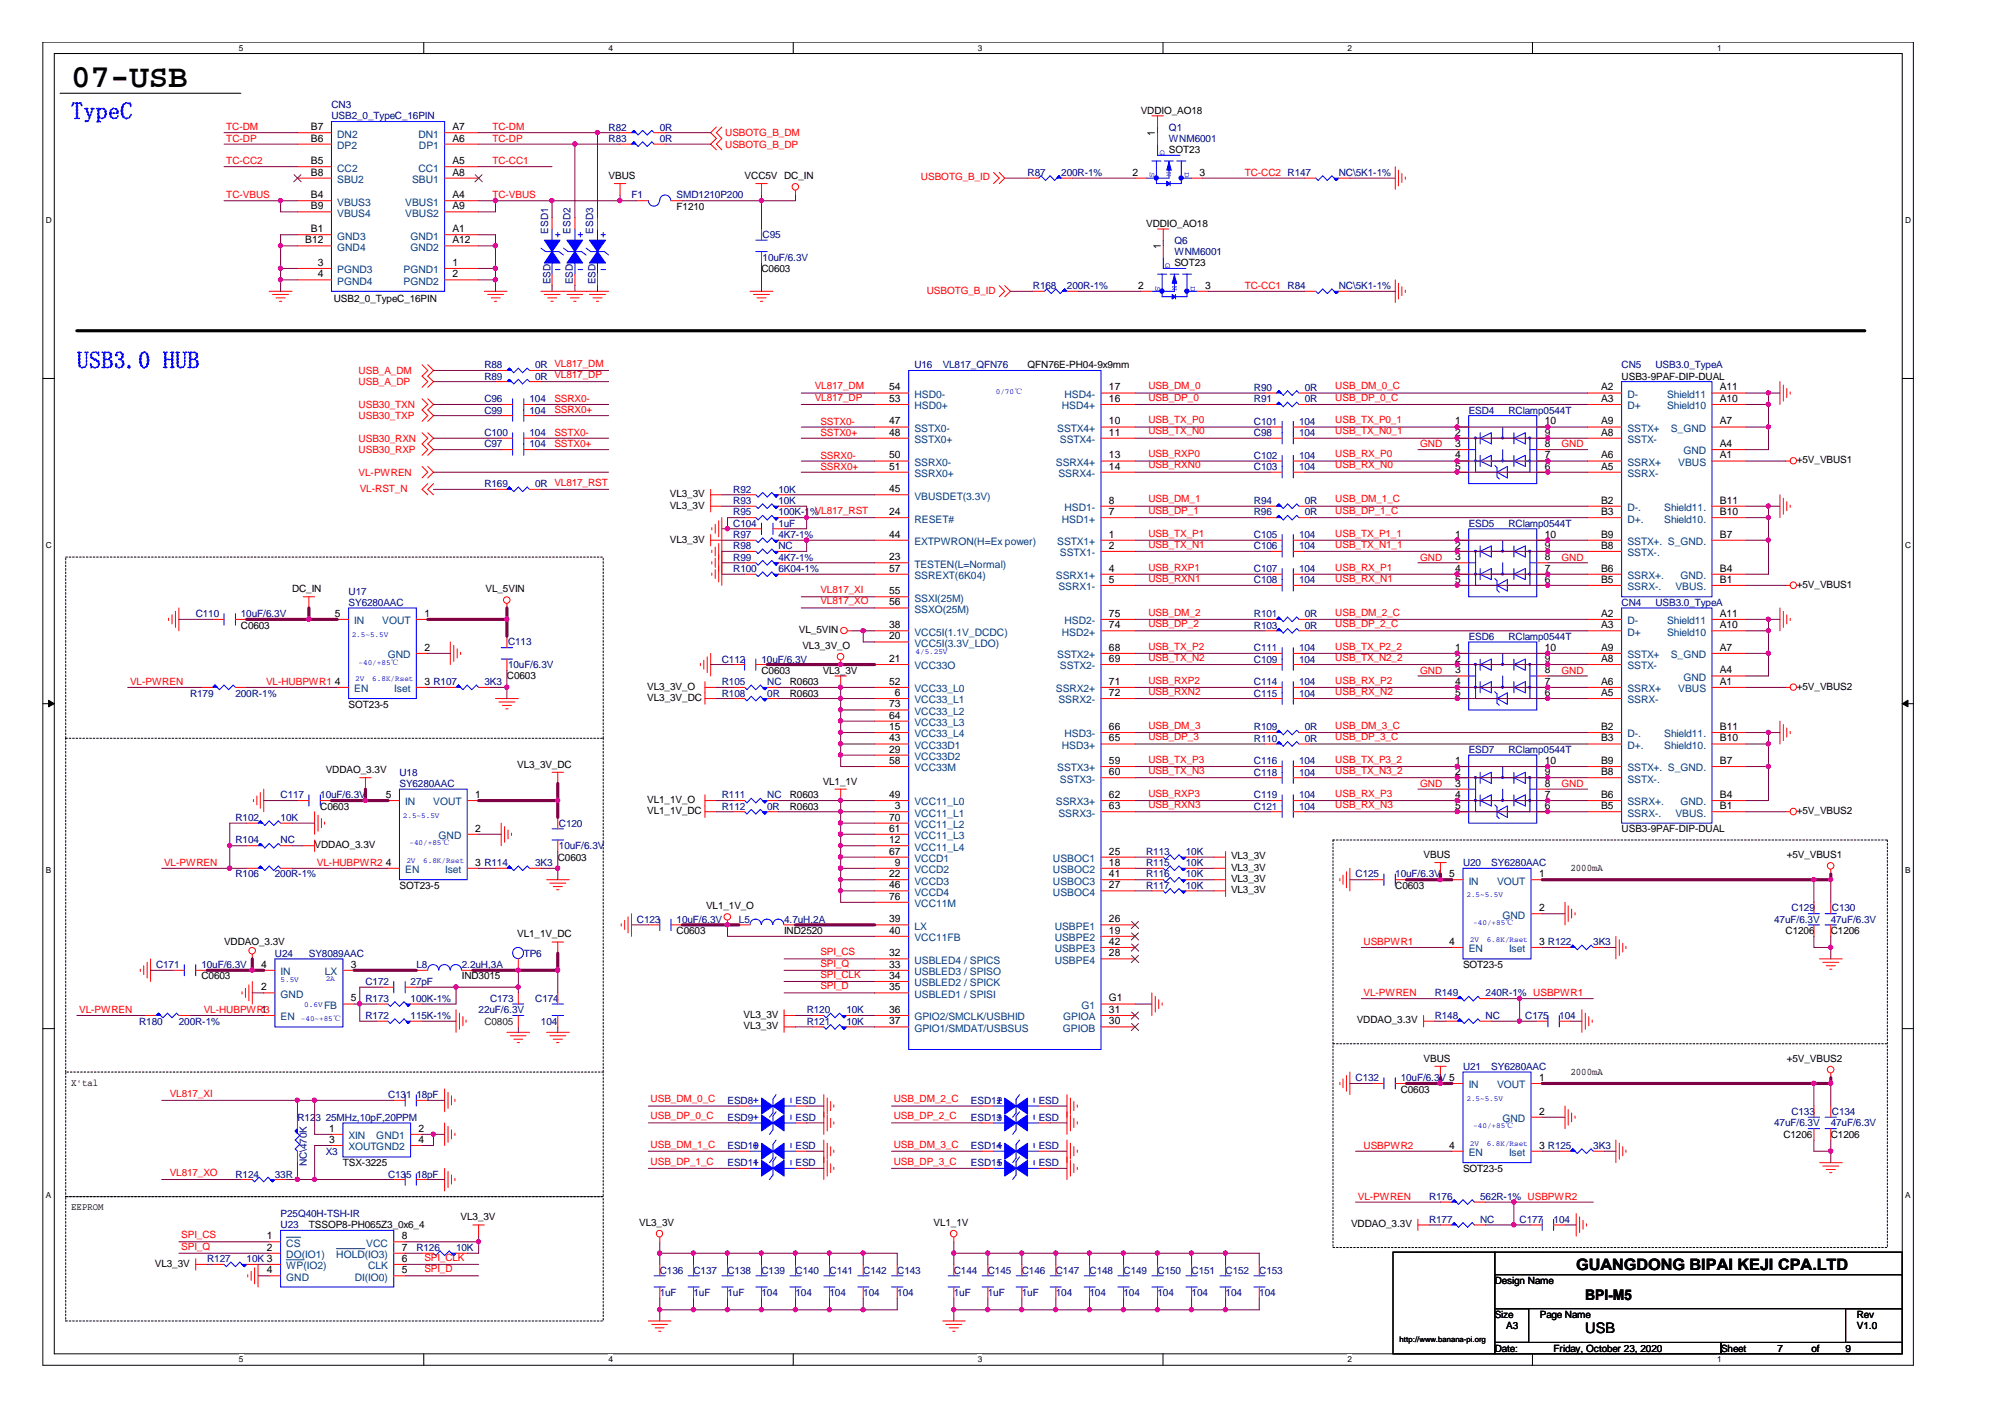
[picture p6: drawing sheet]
<svg xmlns="http://www.w3.org/2000/svg" width="297mm" height="210mm" viewBox="0 0 297 210" stroke-linecap="round" stroke-linejoin="round" font-family="sans-serif">
<defs><g id="words">
<text font-size="4.8" x="10.5" y="12.8">07-USB</text>
<g font-size="3.5" fill="#00f">
<text x="10.5" y="17.6">TypeC</text>
<text x="11.4" y="54.5">USB3.0 HUB</text>
</g>
<text font-size="2.3" x="233.5" y="188.1">GUANGDONG BIPAI KEJI CPA.LTD</text>
<g font-size="2.2">
<text x="234.9" y="197.5">USB</text>
<text x="234.9" y="192.5">BPI-M5</text>
</g>
<g font-size="1.5" fill="#000080">
<text x="49.1" y="16">CN3</text>
<text x="49.1" y="17.7">USB2_0_TypeC_16PIN</text>
<text x="90.2" y="19.4">R82</text>
<text x="90.2" y="21">R83</text>
<text x="97.7" y="19.4">0R</text>
<text x="97.7" y="21">0R</text>
<text x="173.2" y="19.4">Q1</text>
<text x="173.2" y="21">WNM6001</text>
<text x="93.6" y="29.4">F1</text>
<text x="100.2" y="29.4">SMD1210P200</text>
<text x="152.2" y="26">R87</text>
<text x="157.2" y="26">200R-1%</text>
<text x="198.3" y="26">NC\5K1-1%</text>
<text x="81.2" y="34.6" transform="rotate(-90 81.2 34.6)">ESD1</text>
<text x="84.5" y="34.6" transform="rotate(-90 84.5 34.6)">ESD2</text>
<text x="87.9" y="34.6" transform="rotate(-90 87.9 34.6)">ESD3</text>
<text x="113" y="35.3">C95</text>
<text x="113" y="38.6">10uF/6.3V</text>
<text x="174" y="36.1">Q6</text>
<text x="174" y="37.8">WNM6001</text>
<text x="81.5" y="42.1" transform="rotate(-90 81.5 42.1)">ESD</text>
<text x="84.9" y="42.1" transform="rotate(-90 84.9 42.1)">ESD</text>
<text x="88.2" y="42.1" transform="rotate(-90 88.2 42.1)">ESD</text>
<text x="153" y="42.8">R168</text>
<text x="158.1" y="42.8">200R-1%</text>
<text x="198.3" y="42.8">NC\5K1-1%</text>
<text x="71.8" y="56.2">R89</text>
<text x="71.8" y="59.6">C96</text>
<text x="71.8" y="54.5">R88</text>
<text x="78.4" y="59.6">104</text>
<text x="79.3" y="56.2">0R VL817_DP</text>
<text x="79.3" y="54.5">0R VL817_DM</text>
<text x="135.5" y="54.5">U16</text>
<text x="139.7" y="54.5">VL817_QFN76</text>
<text x="185.8" y="59.6">R91</text>
<text x="185.8" y="57.9">R90</text>
<text x="193.3" y="59.6">0R</text>
<text x="193.3" y="57.9">0R</text>
<text x="240.2" y="54.5">CN5</text>
<text x="245.2" y="54.5">USB3.0_TypeA</text>
<text x="71.8" y="64.6">C100</text>
<text x="71.8" y="61.3">C99</text>
<text x="78.4" y="64.6">104</text>
<text x="78.4" y="61.3">104</text>
<text x="185.8" y="62.9">C101</text>
<text x="185.8" y="64.6">C98</text>
<text x="192.4" y="62.9">104</text>
<text x="192.4" y="64.6">104</text>
<text x="217.6" y="61.3">ESD4</text>
<text x="223.5" y="61.3">RClamp0544T</text>
<text x="71.8" y="66.3">C97</text>
<text x="78.4" y="66.3">104</text>
<text x="185.8" y="68">C102</text>
<text x="185.8" y="69.7">C103</text>
<text x="192.4" y="68">104</text>
<text x="192.4" y="69.7">104</text>
<text x="71.8" y="72.2">R169</text>
<text x="79.3" y="72.2">0R VL817_RST</text>
<text x="108.6" y="73">R92</text>
<text x="108.6" y="74.6">R93</text>
<text x="108.6" y="76.3">R95</text>
<text x="115.3" y="73">10K</text>
<text x="115.3" y="74.6">10K</text>
<text x="115.3" y="76.3">100K-1%VL817_RST</text>
<text x="185.8" y="74.6">R94</text>
<text x="185.8" y="76.3">R96</text>
<text x="193.3" y="74.6">0R</text>
<text x="193.3" y="76.3">0R</text>
<text x="108.6" y="81.4">R98</text>
<text x="108.6" y="79.7">R97</text>
<text x="108.6" y="78">C104</text>
<text x="108.6" y="83">R99</text>
<text x="115.3" y="81.4">NC</text>
<text x="115.3" y="79.7">4K7-1%</text>
<text x="115.3" y="78">1uF</text>
<text x="115.3" y="83">4K7-1%</text>
<text x="185.8" y="81.4">C106</text>
<text x="185.8" y="79.7">C105</text>
<text x="192.4" y="81.4">104</text>
<text x="192.4" y="79.7">104</text>
<text x="217.6" y="78">ESD5</text>
<text x="223.5" y="78">RClamp0544T</text>
<text x="51.6" y="88.1">U17</text>
<text x="51.6" y="89.8">SY6280AAC</text>
<text x="108.6" y="84.7">R100</text>
<text x="115.3" y="84.7">6K04-1%</text>
<text x="185.8" y="86.4">C108</text>
<text x="185.8" y="84.7">C107</text>
<text x="192.4" y="86.4">104</text>
<text x="192.4" y="84.7">104</text>
<text x="240.2" y="89.8">CN4</text>
<text x="245.2" y="89.8">USB3.0_TypeA</text>
<text x="29" y="91.4">C110</text>
<text x="35.7" y="91.4">10uF/6.3V</text>
<text x="75.3" y="95.6">C113</text>
<text x="185.8" y="93.1">R103</text>
<text x="185.8" y="91.4">R101</text>
<text x="193.3" y="93.1">0R</text>
<text x="193.3" y="91.4">0R</text>
<text x="217.6" y="94.8">ESD6</text>
<text x="223.5" y="94.8">RClamp0544T</text>
<text x="71.8" y="101.5">3K3</text>
<text x="75.3" y="99">10uF/6.3V</text>
<text x="106.9" y="101.5">R105</text>
<text x="106.9" y="98.1">C112</text>
<text x="112.8" y="98.1">10uF/6.3V</text>
<text x="113.7" y="101.5">NC</text>
<text x="185.8" y="96.4">C111</text>
<text x="185.8" y="98.1">C109</text>
<text x="185.8" y="101.5">C114</text>
<text x="192.4" y="96.4">104</text>
<text x="192.4" y="98.1">104</text>
<text x="192.4" y="101.5">104</text>
<text x="28.2" y="103.2">R179</text>
<text x="34.9" y="103.2">200R-1%</text>
<text x="106.9" y="103.2">R108</text>
<text x="113.7" y="103.2">0R</text>
<text x="185.8" y="103.2">C115</text>
<text x="192.4" y="103.2">104</text>
<text x="185.8" y="108.2">R109</text>
<text x="185.8" y="113.2">C116</text>
<text x="185.8" y="109.9">R110</text>
<text x="192.4" y="113.2">104</text>
<text x="193.3" y="108.2">0R</text>
<text x="193.3" y="109.9">0R</text>
<text x="217.6" y="111.6">ESD7</text>
<text x="223.5" y="111.6">RClamp0544T</text>
<text x="41.6" y="118.3">C117</text>
<text x="47.5" y="118.3">10uF/6.3V</text>
<text x="59.2" y="114.9">U18</text>
<text x="59.2" y="116.6">SY6280AAC</text>
<text x="106.9" y="119.9">R112</text>
<text x="106.9" y="118.3">R111</text>
<text x="113.7" y="119.9">0R</text>
<text x="113.7" y="118.3">NC</text>
<text x="185.8" y="114.9">C118</text>
<text x="185.8" y="118.3">C119</text>
<text x="185.8" y="119.9">C121</text>
<text x="192.4" y="114.9">104</text>
<text x="192.4" y="118.3">104</text>
<text x="192.4" y="119.9">104</text>
<text x="34.9" y="121.6">R102</text>
<text x="34.9" y="124.9">R104</text>
<text x="41.6" y="121.6">10K</text>
<text x="41.6" y="124.9">NC</text>
<text x="82.8" y="122.4">C120</text>
<text x="82.8" y="125.8">10uF/6.3V</text>
<text x="34.9" y="130">R106</text>
<text x="40.7" y="130">200R-1%</text>
<text x="79.3" y="128.3">3K3</text>
<text x="169.8" y="126.6">R113</text>
<text x="169.8" y="131.7">R117</text>
<text x="169.8" y="128.3">R115</text>
<text x="169.8" y="130">R116</text>
<text x="175.7" y="126.6">10K</text>
<text x="175.7" y="131.7">10K</text>
<text x="175.7" y="128.3">10K</text>
<text x="175.7" y="130">10K</text>
<text x="200.8" y="130">C125</text>
<text x="206.7" y="130">10uF/6.3V</text>
<text x="216.7" y="128.3">U20</text>
<text x="220.9" y="128.3">SY6280AAC</text>
<text x="94.4" y="136.7">C123</text>
<text x="100.2" y="136.7">10uF/6.3V</text>
<text x="109.5" y="136.7">L5</text>
<text x="116.2" y="136.7">4.7uH,2A</text>
<text x="262.8" y="136.7">47uF/6.3V</text>
<text x="265.4" y="135">C129</text>
<text x="271.2" y="136.7">47uF/6.3V</text>
<text x="271.4" y="135">C130</text>
<text x="23.1" y="143.4">C171</text>
<text x="29.8" y="143.4">10uF/6.3V</text>
<text x="40.7" y="141.7">U24</text>
<text x="45.8" y="141.7">SY8089AAC</text>
<text x="61.7" y="143.4">L8</text>
<text x="68.4" y="143.4">2.2uH,3A</text>
<text x="77.6" y="141.7">TP6</text>
<text x="236.1" y="140.1">3K3</text>
<text x="54.1" y="148.4">R173</text>
<text x="54.1" y="145.9">C172</text>
<text x="60.8" y="148.4">100K-1%</text>
<text x="60.8" y="145.9">27pF</text>
<text x="72.6" y="148.4">C173</text>
<text x="79.3" y="148.4">C174</text>
<text x="212.6" y="147.6">R149</text>
<text x="220.1" y="147.6">240R-1% USBPWR1</text>
<text x="20.6" y="151.8">R180</text>
<text x="26.5" y="151.8">200R-1%</text>
<text x="54.1" y="150.9">R172</text>
<text x="60.8" y="150.9">115K-1%</text>
<text x="70.9" y="150.1">22uF/6.3V</text>
<text x="80.1" y="151.8">104</text>
<text x="119.5" y="151.8">R121</text>
<text x="119.5" y="150.1">R120</text>
<text x="125.4" y="151.8">10K</text>
<text x="125.4" y="150.1">10K</text>
<text x="212.6" y="150.9">R148</text>
<text x="220.1" y="150.9">NC</text>
<text x="226" y="150.9">C175</text>
<text x="231" y="150.9">104</text>
<text x="200.8" y="160.2">C132</text>
<text x="207.5" y="160.2">10uF/6.3V 5</text>
<text x="216.7" y="158.5">U21</text>
<text x="220.9" y="158.5">SY6280AAC</text>
<text x="44.1" y="166">R123</text>
<text x="48.3" y="166">25MHz,10pF,20PPM</text>
<text x="57.5" y="162.7">C131</text>
<text x="61.7" y="162.7">18pF</text>
<text x="107.8" y="166">ESD9</text>
<text x="107.8" y="163.5">ESD8</text>
<text x="117.9" y="166">ESD</text>
<text x="117.9" y="163.5">ESD</text>
<text x="143.8" y="166">ESD13</text>
<text x="143.8" y="163.5">ESD12</text>
<text x="153.9" y="166">ESD</text>
<text x="153.9" y="163.5">ESD</text>
<text x="262.8" y="166.8">47uF/6.3V</text>
<text x="265.4" y="165.2">C133</text>
<text x="271.2" y="166.8">47uF/6.3V</text>
<text x="271.4" y="165.2">C134</text>
<text x="45.5" y="172.7" transform="rotate(-90 45.5 172.7)">NC\470K</text>
<text x="48.3" y="171">X3</text>
<text x="107.8" y="172.7">ESD11</text>
<text x="107.8" y="170.2">ESD10</text>
<text x="117.9" y="172.7">ESD</text>
<text x="117.9" y="170.2">ESD</text>
<text x="143.8" y="172.7">ESD15</text>
<text x="143.8" y="170.2">ESD14</text>
<text x="153.9" y="172.7">ESD</text>
<text x="153.9" y="170.2">ESD</text>
<text x="236.1" y="170.2">3K3</text>
<text x="34.9" y="174.4">R124</text>
<text x="40.7" y="174.4">33R</text>
<text x="57.5" y="174.4">C135</text>
<text x="61.7" y="174.4">18pF</text>
<text x="211.7" y="177.8">R176</text>
<text x="219.3" y="177.8">562R-1% USBPWR2</text>
<text x="41.6" y="182">U23</text>
<text x="41.6" y="180.3">P25Q40H-TSH-IR</text>
<text x="61.7" y="185.3">R126</text>
<text x="67.6" y="185.3">10K</text>
<text x="211.7" y="181.1">R177</text>
<text x="219.3" y="181.1">NC</text>
<text x="225.1" y="181.1">C177</text>
<text x="230.2" y="181.1">104</text>
<text x="30.7" y="187">R127</text>
<text x="36.5" y="187">10K 3</text>
<text x="97.7" y="188.7">C136</text>
<text x="97.7" y="192">1uF</text>
<text x="102.7" y="188.7">C137</text>
<text x="102.7" y="192">1uF</text>
<text x="107.8" y="188.7">C138</text>
<text x="107.8" y="192">1uF</text>
<text x="112.8" y="188.7">C139</text>
<text x="112.8" y="192">104</text>
<text x="117.9" y="188.7">C140</text>
<text x="117.9" y="192">104</text>
<text x="122.9" y="188.7">C141</text>
<text x="122.9" y="192">104</text>
<text x="127.9" y="188.7">C142</text>
<text x="127.9" y="192">104</text>
<text x="132.9" y="188.7">C143</text>
<text x="132.9" y="192">104</text>
<text x="141.3" y="188.7">C144</text>
<text x="141.3" y="192">1uF</text>
<text x="146.3" y="188.7">C145</text>
<text x="146.3" y="192">1uF</text>
<text x="151.4" y="188.7">C146</text>
<text x="151.4" y="192">1uF</text>
<text x="156.4" y="188.7">C147</text>
<text x="156.4" y="192">104</text>
<text x="161.4" y="188.7">C148</text>
<text x="161.4" y="192">104</text>
<text x="166.5" y="188.7">C149</text>
<text x="166.5" y="192">104</text>
<text x="171.5" y="188.7">C150</text>
<text x="171.5" y="192">104</text>
<text x="176.5" y="188.7">C151</text>
<text x="176.5" y="192">104</text>
<text x="181.6" y="188.7">C152</text>
<text x="181.6" y="192">104</text>
<text x="186.6" y="188.7">C153</text>
<text x="186.6" y="192">104</text>
</g>
<g font-size="1.5">
<text x="169" y="16.8">VDDIO_AO18</text>
<text x="46.1" y="21">B6</text>
<text x="46.1" y="19.3">B7</text>
<text x="67.1" y="19.3">A7</text>
<text x="67.1" y="21">A6</text>
<text x="171.1" y="20.2" transform="rotate(-90 171.1 20.2)">1</text>
<text x="173.2" y="22.7">SOT23</text>
<text x="46.1" y="24.3">B5</text>
<text x="46.1" y="26">B8</text>
<text x="46.1" y="29.4">B4</text>
<text x="67.1" y="24.3">A5</text>
<text x="67.1" y="26">A8</text>
<text x="67.1" y="29.4">A4</text>
<text x="90.2" y="26.6">VBUS</text>
<text x="110.3" y="26.6">VCC5V DC_IN</text>
<text x="167.8" y="26">2</text>
<text x="177.7" y="26">3</text>
<text x="46.1" y="31">B9</text>
<text x="46.1" y="34.4">B1</text>
<text x="67.1" y="31">A9</text>
<text x="67.1" y="34.4">A1</text>
<text x="100.2" y="31.1">F1210</text>
<text x="169.8" y="33.6">VDDIO_AO18</text>
<text x="45.2" y="36">B12</text>
<text x="47.1" y="39.4">3</text>
<text x="47.1" y="41.1">4</text>
<text x="67.1" y="36">A12</text>
<text x="67.1" y="39.4">1</text>
<text x="67.1" y="41.1">2</text>
<text x="112.8" y="40.3">C0603</text>
<text x="172" y="36.9" transform="rotate(-90 172 36.9)">1</text>
<text x="174" y="39.5">SOT23</text>
<text x="49.4" y="44.7">USB2_0_TypeC_16PIN</text>
<text x="168.6" y="42.8">2</text>
<text x="178.6" y="42.8">3</text>
<text x="131.7" y="59.5">53</text>
<text x="131.7" y="57.8">54</text>
<text x="152.2" y="54.5">QFN76E-PH04-9x9mm</text>
<text x="164.3" y="59.5">16</text>
<text x="164.3" y="57.8">17</text>
<text x="237.2" y="57.8">A2</text>
<text x="237.2" y="59.5">A3</text>
<text x="240.2" y="56.2">USB3-9PAF-DIP-DUAL</text>
<text x="254.8" y="59.5">A10</text>
<text x="254.8" y="57.8">A11</text>
<text x="131.7" y="64.5">48</text>
<text x="131.7" y="62.9">47</text>
<text x="164.3" y="64.5">11</text>
<text x="164.3" y="62.9">10</text>
<text x="215.6" y="62.9">1</text>
<text x="215.6" y="64.5">2</text>
<text x="228.9" y="64.5">9</text>
<text x="228.9" y="62.9">10</text>
<text x="237.2" y="62.9">A9</text>
<text x="237.2" y="64.5">A8</text>
<text x="254.8" y="62.9">A7</text>
<text x="131.7" y="69.6">51</text>
<text x="131.7" y="67.9">50</text>
<text x="164.3" y="67.9">13</text>
<text x="164.3" y="69.6">14</text>
<text x="215.6" y="66.2">3</text>
<text x="215.6" y="67.9">4</text>
<text x="215.6" y="69.6">5</text>
<text x="228.9" y="69.6">6</text>
<text x="228.9" y="67.9">7</text>
<text x="228.9" y="66.2">8</text>
<text x="237.2" y="69.6">A5</text>
<text x="237.2" y="67.9">A6</text>
<text x="254.8" y="66.2">A4</text>
<text x="254.8" y="67.9">A1</text>
<text x="266.2" y="68.6">+5V_VBUS1</text>
<text x="99.2" y="73.7">VL3_3V</text>
<text x="99.2" y="75.3">VL3_3V</text>
<text x="131.7" y="76.3">24</text>
<text x="131.7" y="72.9">45</text>
<text x="164.3" y="76.3">7</text>
<text x="164.3" y="74.6">8</text>
<text x="237.2" y="74.6">B2</text>
<text x="237.2" y="76.3">B3</text>
<text x="254.8" y="74.6">B11</text>
<text x="254.8" y="76.3">B10</text>
<text x="99.2" y="80.4">VL3_3V</text>
<text x="131.7" y="83">23</text>
<text x="131.7" y="79.6">44</text>
<text x="164.3" y="81.3">2</text>
<text x="164.3" y="79.6">1</text>
<text x="215.6" y="79.6">1</text>
<text x="215.6" y="81.3">2</text>
<text x="215.6" y="83">3</text>
<text x="228.9" y="81.3">9</text>
<text x="228.9" y="83">8</text>
<text x="228.9" y="79.6">10</text>
<text x="237.2" y="79.6">B9</text>
<text x="237.2" y="81.3">B8</text>
<text x="254.8" y="79.6">B7</text>
<text x="43.3" y="87.7">DC_IN</text>
<text x="71.9" y="87.7">VL_5VIN</text>
<text x="131.7" y="84.7">57</text>
<text x="131.7" y="89.7">56</text>
<text x="131.7" y="88">55</text>
<text x="164.3" y="84.7">4</text>
<text x="164.3" y="86.3">5</text>
<text x="215.6" y="84.7">4</text>
<text x="215.6" y="86.3">5</text>
<text x="228.9" y="86.3">6</text>
<text x="228.9" y="84.7">7</text>
<text x="237.2" y="84.7">B6</text>
<text x="237.2" y="86.3">B5</text>
<text x="254.8" y="84.7">B4</text>
<text x="254.8" y="86.3">B1</text>
<text x="266.2" y="87.1">+5V_VBUS1</text>
<text x="35.7" y="93.1">C0603</text>
<text x="49.6" y="91.4">5</text>
<text x="62.9" y="91.4">1</text>
<text x="118.4" y="93.8">VL_5VIN</text>
<text x="131.7" y="93.1">38</text>
<text x="131.7" y="94.7">20</text>
<text x="164.3" y="93.1">74</text>
<text x="164.3" y="91.4">75</text>
<text x="237.2" y="91.4">A2</text>
<text x="237.2" y="93.1">A3</text>
<text x="254.8" y="93.1">A10</text>
<text x="254.8" y="91.4">A11</text>
<text x="49.6" y="101.4">4</text>
<text x="62.9" y="96.4">2</text>
<text x="62.9" y="101.4">3 R107</text>
<text x="75.1" y="100.6">C0603</text>
<text x="112.8" y="99.8">C0603</text>
<text x="117" y="101.5">R0603</text>
<text x="118.9" y="96.1">VL3_3V_O</text>
<text x="121.9" y="99.8">VL3_3V</text>
<text x="131.7" y="101.4">52</text>
<text x="131.7" y="98.1">21</text>
<text x="164.3" y="98.1">69</text>
<text x="164.3" y="96.4">68</text>
<text x="164.3" y="101.4">71</text>
<text x="215.6" y="96.4">1</text>
<text x="215.6" y="98.1">2</text>
<text x="215.6" y="99.8">3</text>
<text x="215.6" y="101.4">4</text>
<text x="228.9" y="98.1">9</text>
<text x="228.9" y="101.4">7</text>
<text x="228.9" y="99.8">8</text>
<text x="228.9" y="96.4">10</text>
<text x="237.2" y="96.4">A9</text>
<text x="237.2" y="98.1">A8</text>
<text x="237.2" y="101.4">A6</text>
<text x="254.8" y="99.8">A4</text>
<text x="254.8" y="101.4">A1</text>
<text x="254.8" y="96.4">A7</text>
<text x="51.6" y="104.8">SOT23-5</text>
<text x="95.9" y="102.2">VL3_3V_O</text>
<text x="95.9" y="103.8">VL3_3V_DC</text>
<text x="117" y="103.2">R0603</text>
<text x="131.7" y="106.4">64</text>
<text x="131.7" y="104.8">73</text>
<text x="132.6" y="103.1">6</text>
<text x="164.3" y="103.1">72</text>
<text x="215.6" y="103.1">5</text>
<text x="228.9" y="103.1">6</text>
<text x="237.2" y="103.1">A5</text>
<text x="266.2" y="102.2">+5V_VBUS2</text>
<text x="76.6" y="113.7">VL3_3V_DC</text>
<text x="131.7" y="108.1">15</text>
<text x="131.7" y="113.2">58</text>
<text x="131.7" y="111.5">29</text>
<text x="131.7" y="109.8">43</text>
<text x="164.3" y="113.2">59</text>
<text x="164.3" y="109.8">65</text>
<text x="164.3" y="108.1">66</text>
<text x="215.6" y="113.2">1</text>
<text x="228.9" y="113.2">10</text>
<text x="237.2" y="108.1">B2</text>
<text x="237.2" y="109.8">B3</text>
<text x="237.2" y="113.2">B9</text>
<text x="254.8" y="108.1">B11</text>
<text x="254.8" y="109.8">B10</text>
<text x="254.8" y="113.2">B7</text>
<text x="47.5" y="119.9">C0603</text>
<text x="48.3" y="114.6">VDDAO_3.3V</text>
<text x="57.1" y="118.2">5</text>
<text x="70.4" y="118.2">1</text>
<text x="95.9" y="118.9">VL1_1V_O</text>
<text x="117" y="119.9">R0603</text>
<text x="117" y="118.3">R0603</text>
<text x="121.9" y="116.2">VL1_1V</text>
<text x="131.7" y="118.2">49</text>
<text x="132.6" y="119.9">3</text>
<text x="164.3" y="114.8">60</text>
<text x="164.3" y="118.2">62</text>
<text x="164.3" y="119.9">63</text>
<text x="215.6" y="114.8">2</text>
<text x="215.6" y="116.5">3</text>
<text x="215.6" y="118.2">4</text>
<text x="215.6" y="119.9">5</text>
<text x="228.9" y="119.9">6</text>
<text x="228.9" y="114.8">9</text>
<text x="228.9" y="118.2">7</text>
<text x="228.9" y="116.5">8</text>
<text x="237.2" y="114.8">B8</text>
<text x="237.2" y="118.2">B6</text>
<text x="237.2" y="119.9">B5</text>
<text x="254.8" y="118.2">B4</text>
<text x="254.8" y="119.9">B1</text>
<text x="46.6" y="125.6">VDDAO_3.3V</text>
<text x="70.4" y="123.2">2</text>
<text x="95.9" y="120.6">VL1_1V_DC</text>
<text x="131.7" y="124.9">12</text>
<text x="131.7" y="123.2">61</text>
<text x="131.7" y="121.6">70</text>
<text x="240.2" y="123.3">USB3-9PAF-DIP-DUAL</text>
<text x="266.2" y="120.6">+5V_VBUS2</text>
<text x="57.1" y="128.2">4</text>
<text x="59.2" y="131.7">SOT23-5</text>
<text x="70.4" y="128.2">3 R114</text>
<text x="82.6" y="127.5">C0603</text>
<text x="131.7" y="126.6">67</text>
<text x="131.7" y="129.9">22</text>
<text x="131.7" y="131.6">46</text>
<text x="132.6" y="128.2">9</text>
<text x="164.3" y="128.2">18</text>
<text x="164.3" y="129.9">41</text>
<text x="164.3" y="131.6">27</text>
<text x="164.3" y="126.6">25</text>
<text x="182.4" y="130.7">VL3_3V</text>
<text x="182.4" y="127.3">VL3_3V</text>
<text x="182.4" y="129">VL3_3V</text>
<text x="206.7" y="131.7">C0603</text>
<text x="210.9" y="127.1">VBUS</text>
<text x="214.7" y="129.9">5</text>
<text x="228" y="129.9">1</text>
<text x="232.7" y="129">2000mA</text>
<text x="264.7" y="127.1">+5V_VBUS1</text>
<text x="104.6" y="134.7">VL1_1V_O</text>
<text x="131.7" y="133.3">76</text>
<text x="131.7" y="136.6">39</text>
<text x="164.3" y="136.6">26</text>
<text x="182.4" y="132.3">VL3_3V</text>
<text x="228" y="135">2</text>
<text x="33.2" y="140.1">VDDAO_3.3V</text>
<text x="38.7" y="143.4">4</text>
<text x="52" y="143.4">3</text>
<text x="76.6" y="138.9">VL1_1V_DC</text>
<text x="100.2" y="138.4">C0603</text>
<text x="116.2" y="138.4">IND2520</text>
<text x="131.7" y="138.3">40</text>
<text x="131.7" y="143.4">33</text>
<text x="131.7" y="141.7">32</text>
<text x="164.3" y="138.3">19</text>
<text x="164.3" y="141.7">28</text>
<text x="164.3" y="140">42</text>
<text x="214.7" y="140">4</text>
<text x="216.7" y="143.4">SOT23-5</text>
<text x="228" y="140">3 R122</text>
<text x="264.5" y="138.4">C1206</text>
<text x="271.2" y="138.4">C1206</text>
<text x="29.8" y="145.1">C0603</text>
<text x="38.7" y="146.7">2</text>
<text x="52" y="148.4">5</text>
<text x="68.4" y="145.1">IND3015</text>
<text x="131.7" y="146.7">35</text>
<text x="131.7" y="145">34</text>
<text x="164.3" y="148.4">G1</text>
<text x="38.7" y="150">1</text>
<text x="110.2" y="150.8">VL3_3V</text>
<text x="110.2" y="152.5">VL3_3V</text>
<text x="131.7" y="151.7">37</text>
<text x="131.7" y="150">36</text>
<text x="164.3" y="150">31</text>
<text x="164.3" y="151.7">30</text>
<text x="201" y="151.6">VDDAO_3.3V</text>
<text x="10.5" y="160.9">X'tal</text>
<text x="207.5" y="161.9">C0603</text>
<text x="210.9" y="157.3">VBUS</text>
<text x="228" y="160.1">1</text>
<text x="232.7" y="159.2">2000mA</text>
<text x="264.7" y="157.3">+5V_VBUS2</text>
<text x="48.8" y="167.7">1</text>
<text x="62" y="167.7">2</text>
<text x="228" y="165.1">2</text>
<text x="48.8" y="169.3">3</text>
<text x="50.8" y="172.7">TSX-3225</text>
<text x="62" y="169.3">4</text>
<text x="214.7" y="170.2">4</text>
<text x="216.7" y="173.6">SOT23-5</text>
<text x="228" y="170.2">3 R125</text>
<text x="264.2" y="168.5">C1206</text>
<text x="271.2" y="168.5">C1206</text>
<text x="10.5" y="179.3">EEPROM</text>
<text x="39.5" y="183.6">1</text>
<text x="39.5" y="185.3">2</text>
<text x="45.8" y="182">TSSOP8-PH065Z3_0x6_4</text>
<text x="59.5" y="185.3">7</text>
<text x="59.5" y="183.6">8</text>
<text x="68.2" y="180.8">VL3_3V</text>
<text x="94.7" y="181.6">VL3_3V</text>
<text x="138.3" y="181.6">VL1_1V</text>
<text x="200.2" y="181.8">VDDAO_3.3V</text>
<text x="22.9" y="187.6">VL3_3V</text>
<text x="39.5" y="188.6">4</text>
<text x="59.5" y="188.6">5</text>
<text x="59.5" y="186.9">6</text>
<text x="221.4" y="190.2">Design Name</text>
<text x="221.4" y="195.2">Size</text>
<text x="223.1" y="196.9">A3</text>
<text x="228.1" y="195.2">Page Name</text>
<text x="275.1" y="196.9">V1.0</text>
<text x="275.1" y="195.2">Rev</text>
<text x="221.4" y="200.2">Date:</text>
<text x="230.2" y="200.2">Friday, October 23, 2020</text>
<text x="255" y="200.2">Sheet</text>
<text x="263.4" y="200.2">7</text>
<text x="268.4" y="200.2">of</text>
<text x="273.4" y="200.2">9</text>
</g>
<g font-size="1.5" fill="#f00">
<text x="33.5" y="19.3">TC-DM</text>
<text x="33.5" y="21">TC-DP</text>
<text x="72.9" y="19.3">TC-DM</text>
<text x="72.9" y="21">TC-DP</text>
<text x="107.4" y="20.2">USBOTG_B_DM</text>
<text x="107.4" y="21.9">USBOTG_B_DP</text>
<text x="33.5" y="24.4">TC-CC2</text>
<text x="33.5" y="29.4">TC-VBUS</text>
<text x="72.9" y="29.4">TC-VBUS</text>
<text x="72.9" y="24.4">TC-CC1</text>
<text x="136.4" y="26.7">USBOTG_B_ID</text>
<text x="184.4" y="26">TC-CC2 R147</text>
<text x="137.3" y="43.5">USBOTG_B_ID</text>
<text x="184.4" y="42.8">TC-CC1 R84</text>
<text x="53.1" y="55.4">USB_A_DM</text>
<text x="53.1" y="57.1">USB_A_DP</text>
<text x="82.1" y="59.6">SSRX0-</text>
<text x="120.7" y="57.7">VL817_DM</text>
<text x="120.7" y="59.4">VL817_DP</text>
<text x="170.1" y="57.7">USB_DM_0</text>
<text x="170.1" y="59.4">USB_DP_0</text>
<text x="197.8" y="57.7">USB_DM_0_C</text>
<text x="197.8" y="59.4">USB_DP_0_C</text>
<text x="53.1" y="62.1">USB30_TXP</text>
<text x="53.1" y="60.4">USB30_TXN</text>
<text x="53.1" y="65.5">USB30_RXN</text>
<text x="82.1" y="61.2">SSRX0+</text>
<text x="82.1" y="64.6">SSTX0-</text>
<text x="121.5" y="62.9">SSTX0-</text>
<text x="121.5" y="64.6">SSTX0+</text>
<text x="170.1" y="62.7">USB_TX_P0</text>
<text x="170.1" y="64.4">USB_TX_N0</text>
<text x="197.8" y="62.7">USB_TX_P0_1</text>
<text x="197.8" y="64.4">USB_TX_N0_1</text>
<text x="53.1" y="67.1">USB30_RXP</text>
<text x="53.1" y="70.5">VL-PWREN</text>
<text x="82.1" y="66.3">SSTX0+</text>
<text x="121.5" y="68">SSRX0-</text>
<text x="121.5" y="69.6">SSRX0+</text>
<text x="170.1" y="67.7">USB_RXP0</text>
<text x="170.1" y="69.4">USB_RXN0</text>
<text x="197.8" y="67.7">USB_RX_P0</text>
<text x="197.8" y="69.4">USB_RX_N0</text>
<text x="210.4" y="66.3">GND</text>
<text x="231.4" y="66.3">GND</text>
<text x="53.3" y="72.8">VL-RST_N</text>
<text x="170.1" y="74.4">USB_DM_1</text>
<text x="170.1" y="76.1">USB_DP_1</text>
<text x="197.8" y="76.1">USB_DP_1_C</text>
<text x="197.8" y="74.4">USB_DM_1_C</text>
<text x="170.1" y="79.5">USB_TX_P1</text>
<text x="170.1" y="81.1">USB_TX_N1</text>
<text x="197.8" y="79.5">USB_TX_P1_1</text>
<text x="197.8" y="81.1">USB_TX_N1_1</text>
<text x="210.4" y="83">GND</text>
<text x="231.4" y="83">GND</text>
<text x="121.5" y="87.9">VL817_XI</text>
<text x="121.5" y="89.5">VL817_XO</text>
<text x="170.1" y="84.5">USB_RXP1</text>
<text x="170.1" y="86.2">USB_RXN1</text>
<text x="197.8" y="84.5">USB_RX_P1</text>
<text x="197.8" y="86.2">USB_RX_N1</text>
<text x="170.1" y="91.2">USB_DM_2</text>
<text x="170.1" y="92.9">USB_DP_2</text>
<text x="197.8" y="91.2">USB_DM_2_C</text>
<text x="197.8" y="92.9">USB_DP_2_C</text>
<text x="19.3" y="101.5">VL-PWREN</text>
<text x="39.4" y="101.5">VL-HUBPWR1</text>
<text x="170.1" y="96.2">USB_TX_P2</text>
<text x="170.1" y="97.9">USB_TX_N2</text>
<text x="170.1" y="101.3">USB_RXP2</text>
<text x="197.8" y="96.2">USB_TX_P2_2</text>
<text x="197.8" y="97.9">USB_TX_N2_2</text>
<text x="197.8" y="101.3">USB_RX_P2</text>
<text x="210.4" y="99.8">GND</text>
<text x="231.4" y="99.8">GND</text>
<text x="170.1" y="102.9">USB_RXN2</text>
<text x="170.1" y="108">USB_DM_3</text>
<text x="197.8" y="102.9">USB_RX_N2</text>
<text x="197.8" y="108">USB_DM_3_C</text>
<text x="170.1" y="109.7">USB_DP_3</text>
<text x="170.1" y="113">USB_TX_P3</text>
<text x="197.8" y="109.7">USB_DP_3_C</text>
<text x="197.8" y="113">USB_TX_P3_2</text>
<text x="170.1" y="114.7">USB_TX_N3</text>
<text x="170.1" y="118">USB_RXP3</text>
<text x="170.1" y="119.7">USB_RXN3</text>
<text x="197.8" y="114.7">USB_TX_N3_2</text>
<text x="197.8" y="118">USB_RX_P3</text>
<text x="197.8" y="119.7">USB_RX_N3</text>
<text x="210.4" y="116.6">GND</text>
<text x="231.4" y="116.6">GND</text>
<text x="24.3" y="128.3">VL-PWREN</text>
<text x="46.9" y="128.3">VL-HUBPWR2</text>
<text x="121.5" y="143.2">SPI_Q</text>
<text x="121.5" y="141.5">SPI_CS</text>
<text x="202" y="140">USBPWR1</text>
<text x="121.5" y="146.5">SPI_D</text>
<text x="121.5" y="144.8">SPI_CLK</text>
<text x="202" y="147.6">VL-PWREN</text>
<text x="11.7" y="150.1">VL-PWREN</text>
<text x="30.2" y="150.1">VL-HUBPWR3</text>
<text x="25.1" y="162.4">VL817_XI</text>
<text x="96.4" y="163.3">USB_DM_0_C</text>
<text x="96.4" y="165.8">USB_DP_0_C</text>
<text x="132.4" y="163.3">USB_DM_2_C</text>
<text x="132.4" y="165.8">USB_DP_2_C</text>
<text x="96.4" y="170">USB_DM_1_C</text>
<text x="96.4" y="172.5">USB_DP_1_C</text>
<text x="132.4" y="170">USB_DM_3_C</text>
<text x="132.4" y="172.5">USB_DP_3_C</text>
<text x="202" y="170.2">USBPWR2</text>
<text x="25.1" y="174.2">VL817_XO</text>
<text x="201.2" y="177.7">VL-PWREN</text>
<text x="26.8" y="183.4">SPI_CS</text>
<text x="26.8" y="185.1">SPI_Q</text>
<text x="62.9" y="186.7">SPI_CLK</text>
<text x="62.9" y="188.4">SPI_D</text>
</g>
<g font-size="1.5" fill="#004080">
<text x="50" y="22.1">DP2</text>
<text x="50" y="20.4">DN2</text>
<text x="62" y="20.4">DN1</text>
<text x="62.1" y="22.1">DP1</text>
<text x="50" y="25.4">CC2</text>
<text x="50" y="27.1">SBU2</text>
<text x="61" y="27.1">SBU1</text>
<text x="62" y="25.4">CC1</text>
<text x="50" y="32.1">VBUS4</text>
<text x="50" y="30.5">VBUS3</text>
<text x="50" y="35.5">GND3</text>
<text x="60" y="30.5">VBUS1</text>
<text x="60" y="32.1">VBUS2</text>
<text x="60.8" y="35.5">GND1</text>
<text x="50" y="37.1">GND4</text>
<text x="50" y="40.5">PGND3</text>
<text x="59.8" y="40.5">PGND1</text>
<text x="60.8" y="37.1">GND2</text>
<text x="50" y="42.2">PGND4</text>
<text x="59.8" y="42.2">PGND2</text>
<text x="135.5" y="58.9">HSD0-</text>
<text x="157.7" y="58.9">HSD4-</text>
<text x="241.1" y="58.9">D-</text>
<text x="247" y="58.9">Shield11</text>
<text x="135.5" y="60.6">HSD0+</text>
<text x="135.5" y="65.6">SSTX0+</text>
<text x="135.5" y="64">SSTX0-</text>
<text x="156.6" y="64">SSTX4+</text>
<text x="157" y="65.6">SSTX4-</text>
<text x="157.3" y="60.6">HSD4+</text>
<text x="241.1" y="60.6">D+</text>
<text x="241.1" y="64">SSTX+</text>
<text x="241.1" y="65.6">SSTX-</text>
<text x="247" y="60.6">Shield10</text>
<text x="247.5" y="64">S_GND</text>
<text x="135.5" y="70.7">SSRX0+</text>
<text x="135.5" y="69">SSRX0-</text>
<text x="156.4" y="69">SSRX4+</text>
<text x="156.8" y="70.7">SSRX4-</text>
<text x="241.1" y="70.7">SSRX-</text>
<text x="241.1" y="69">SSRX+</text>
<text x="248.6" y="69">VBUS</text>
<text x="249.4" y="67.3">GND</text>
<text x="135.5" y="77.4">RESET#</text>
<text x="135.5" y="74">VBUSDET(3.3V)</text>
<text x="157.3" y="77.4">HSD1+</text>
<text x="157.7" y="75.7">HSD1-</text>
<text x="241.1" y="75.7">D-.</text>
<text x="241.1" y="77.4">D+.</text>
<text x="246.5" y="75.7">Shield11.</text>
<text x="246.5" y="77.4">Shield10.</text>
<text x="135.5" y="80.7">EXTPWRON(H=Ex power)</text>
<text x="156.6" y="80.7">SSTX1+</text>
<text x="157" y="82.4">SSTX1-</text>
<text x="241.1" y="80.7">SSTX+. S_GND.</text>
<text x="241.1" y="82.4">SSTX-.</text>
<text x="135.5" y="85.8">SSREXT(6K04)</text>
<text x="135.5" y="89.1">SSXI(25M)</text>
<text x="135.5" y="84.1">TESTEN(L=Normal)</text>
<text x="156.4" y="85.8">SSRX1+</text>
<text x="156.8" y="87.4">SSRX1-</text>
<text x="241.1" y="85.8">SSRX+.</text>
<text x="241.1" y="87.4">SSRX-.</text>
<text x="248.2" y="87.4">VBUS.</text>
<text x="249" y="85.8">GND.</text>
<text x="52.5" y="92.5">IN</text>
<text x="56.6" y="92.5">VOUT</text>
<text x="135.5" y="90.8">SSXO(25M)</text>
<text x="135.5" y="94.2">VCC5I(1.1V_DCDC)</text>
<text x="135.5" y="95.8">VCC5I(3.3V_LDO)</text>
<text x="157.3" y="94.2">HSD2+</text>
<text x="157.7" y="92.5">HSD2-</text>
<text x="241.1" y="92.5">D-</text>
<text x="241.1" y="94.2">D+</text>
<text x="247" y="94.2">Shield10</text>
<text x="247" y="92.5">Shield11</text>
<text x="57.4" y="97.5">GND</text>
<text x="135.5" y="99.2">VCC33O</text>
<text x="156.6" y="97.5">SSTX2+</text>
<text x="157" y="99.2">SSTX2-</text>
<text x="241.1" y="97.5">SSTX+</text>
<text x="241.1" y="99.2">SSTX-</text>
<text x="247.5" y="97.5">S_GND</text>
<text x="249.4" y="100.9">GND</text>
<text x="52.5" y="102.5">EN</text>
<text x="58.4" y="102.5">Iset</text>
<text x="135.5" y="104.2">VCC33_L1</text>
<text x="135.5" y="107.5">VCC33_L3</text>
<text x="135.5" y="105.9">VCC33_L2</text>
<text x="135.5" y="102.5">VCC33_L0</text>
<text x="156.4" y="102.5">SSRX2+</text>
<text x="156.8" y="104.2">SSRX2-</text>
<text x="241.1" y="104.2">SSRX-</text>
<text x="241.1" y="102.5">SSRX+</text>
<text x="248.6" y="102.5">VBUS</text>
<text x="135.5" y="109.2">VCC33_L4</text>
<text x="135.5" y="112.6">VCC33D2</text>
<text x="135.5" y="110.9">VCC33D1</text>
<text x="157.3" y="110.9">HSD3+</text>
<text x="157.7" y="109.2">HSD3-</text>
<text x="241.1" y="109.2">D-.</text>
<text x="241.1" y="110.9">D+.</text>
<text x="246.5" y="109.2">Shield11.</text>
<text x="246.5" y="110.9">Shield10.</text>
<text x="60" y="119.3">IN</text>
<text x="64.2" y="119.3">VOUT</text>
<text x="135.5" y="114.3">VCC33M</text>
<text x="135.5" y="119.3">VCC11_L0</text>
<text x="156.4" y="119.3">SSRX3+</text>
<text x="156.6" y="114.3">SSTX3+</text>
<text x="157" y="115.9">SSTX3-</text>
<text x="241.1" y="114.3">SSTX+. S_GND.</text>
<text x="241.1" y="115.9">SSTX-.</text>
<text x="241.1" y="119.3">SSRX+.</text>
<text x="249" y="119.3">GND.</text>
<text x="65" y="124.3">GND</text>
<text x="135.5" y="121">VCC11_L1</text>
<text x="135.5" y="126">VCC11_L4</text>
<text x="135.5" y="124.3">VCC11_L3</text>
<text x="135.5" y="122.7">VCC11_L2</text>
<text x="156.8" y="121">SSRX3-</text>
<text x="241.1" y="121">SSRX-.</text>
<text x="248.2" y="121">VBUS.</text>
<text x="60" y="129.3">EN</text>
<text x="66" y="129.3">Iset</text>
<text x="135.5" y="129.3">VCCD2</text>
<text x="135.5" y="127.7">VCCD1</text>
<text x="135.5" y="131">VCCD3</text>
<text x="156" y="129.3">USBOC2</text>
<text x="156" y="131">USBOC3</text>
<text x="156" y="127.7">USBOC1</text>
<text x="217.6" y="131">IN</text>
<text x="221.8" y="131">VOUT</text>
<text x="135.5" y="134.4">VCC11M</text>
<text x="135.5" y="137.7">LX</text>
<text x="135.5" y="132.7">VCCD4</text>
<text x="156" y="132.7">USBOC4</text>
<text x="156.3" y="137.7">USBPE1</text>
<text x="222.6" y="136.1">GND</text>
<text x="135.5" y="139.4">VCC11FB</text>
<text x="135.5" y="142.8">USBLED4 / SPICS</text>
<text x="156.3" y="139.4">USBPE2</text>
<text x="156.3" y="142.8">USBPE4</text>
<text x="156.3" y="141.1">USBPE3</text>
<text x="217.6" y="141.1">EN</text>
<text x="223.6" y="141.1">Iset</text>
<text x="41.6" y="147.8">GND</text>
<text x="41.6" y="144.5">IN</text>
<text x="48" y="149.5">FB</text>
<text x="48.1" y="144.5">LX</text>
<text x="135.5" y="147.8">USBLED1 / SPISI</text>
<text x="135.5" y="146.1">USBLED2 / SPICK</text>
<text x="135.5" y="144.5">USBLED3 / SPISO</text>
<text x="160.2" y="149.5">G1</text>
<text x="41.6" y="151.1">EN</text>
<text x="135.5" y="152.8">GPIO1/SMDAT/USBSUS</text>
<text x="135.5" y="151.1">GPIO2/SMCLK/USBHID</text>
<text x="157.5" y="152.8">GPIOB</text>
<text x="157.5" y="151.1">GPIOA</text>
<text x="217.6" y="161.2">IN</text>
<text x="221.8" y="161.2">VOUT</text>
<text x="222.6" y="166.2">GND</text>
<text x="51.6" y="168.8">XIN</text>
<text x="51.6" y="170.4">XOUTGND2</text>
<text x="55.8" y="168.8">GND1</text>
<text x="217.6" y="171.3">EN</text>
<text x="223.6" y="171.3">Iset</text>
<text x="42.4" y="184.7">CS</text>
<text x="54.3" y="184.7">VCC</text>
<text x="42.4" y="186.4">DO(IO1)</text>
<text x="42.4" y="188">WP(IO2)</text>
<text x="42.4" y="189.7">GND</text>
<text x="49.8" y="186.4">HOLD(IO3)</text>
<text x="52.6" y="189.7">DI(IO0)</text>
<text x="54.5" y="188">CLK</text>
</g>
<text font-size="1.5" fill="#008000" x="71.8" y="151.8">C0805</text>
<g font-size="1.2">
<text x="35.4" y="7.5">5</text>
<text x="90.1" y="7.5">4</text>
<text x="144.9" y="7.5">3</text>
<text x="199.6" y="7.5">2</text>
<text x="254.4" y="7.5">1</text>
<text x="6.8" y="33.1">D</text>
<text x="282.2" y="33.1">D</text>
<text x="6.8" y="81.2">C</text>
<text x="282.2" y="81.2">C</text>
<text x="6.8" y="129.4">B</text>
<text x="282.2" y="129.4">B</text>
<text x="6.8" y="177.5">A</text>
<text x="282.2" y="177.5">A</text>
<text x="35.4" y="201.8">5</text>
<text x="90.1" y="201.8">4</text>
<text x="144.9" y="201.8">3</text>
<text x="199.6" y="201.8">2</text>
<text x="254.4" y="201.8">1</text>
</g>
<g font-size="1.1" fill="#00f">
<text x="171.9" y="22.2" transform="rotate(90 171.9 22.2)">G</text>
<text x="170.3" y="25.5" transform="rotate(90 170.3 25.5)">S</text>
<text x="172.8" y="25.5" transform="rotate(90 172.8 25.5)">N</text>
<text x="175.6" y="25.5" transform="rotate(90 175.6 25.5)">D</text>
<text x="172.7" y="39" transform="rotate(90 172.7 39)">G</text>
<text x="171.2" y="42.3" transform="rotate(90 171.2 42.3)">S</text>
<text x="173.7" y="42.3" transform="rotate(90 173.7 42.3)">N</text>
<text x="176.4" y="42.3" transform="rotate(90 176.4 42.3)">D</text>
<text x="147.5" y="58.3">0/70℃</text>
<text x="52.1" y="94.4">2.5~5.5V</text>
<text x="52.6" y="100.9">2V</text>
<text x="53.1" y="98.4">-40/+85℃</text>
<text x="55.2" y="100.9">6.8K/Rset</text>
<text x="135.6" y="96.9">4/5.25V</text>
<text x="59.7" y="121.2">2.5~5.5V</text>
<text x="60.7" y="125.2">-40/+85℃</text>
<text x="60.2" y="127.8">2V</text>
<text x="62.7" y="127.8">6.8K/Rset</text>
<text x="217.3" y="132.9">2.5~5.5V</text>
<text x="218.3" y="137">-40/+85℃</text>
<text x="217.8" y="139.5">2V</text>
<text x="220.3" y="139.5">6.8K/Rset</text>
<text x="41.6" y="145.5">5.5V</text>
<text x="45.1" y="149.2">0.6V</text>
<text x="48.3" y="145.3">2A</text>
<text x="44.6" y="151.2">-40~+85℃</text>
<text x="217.3" y="163.1">2.5~5.5V</text>
<text x="218.3" y="167.1">-40/+85℃</text>
<text x="217.8" y="169.7">2V</text>
<text x="220.3" y="169.7">6.8K/Rset</text>
</g>
<text font-size="1.1" x="207.3" y="198.8">http://www.banana-pi.org</text>
</g></defs>
<path d="M6.3 6.2h277.2v196h-277.2zM8 7.9h273.8v192.6h-273.8z" fill="none" stroke="#000" stroke-width=".15"/>
<g fill="#fff">
<path d="M35.4 6.4h.6v1.4h-.6z"/>
<path d="M35.4 200.7h.6v1.4h-.6z"/>
</g>
<path d="M62.8 6.2v1.7M62.8 200.5v1.7" fill="none" stroke="#000" stroke-width=".15"/>
<g fill="#fff">
<path d="M90.1 6.4h.7v1.4h-.7z"/>
<path d="M90.1 200.7h.7v1.4h-.7z"/>
</g>
<path d="M117.5 6.2v1.7M117.5 200.5v1.7" fill="none" stroke="#000" stroke-width=".15"/>
<g fill="#fff">
<path d="M144.9 6.4h.6v1.4h-.6z"/>
<path d="M144.9 200.7h.6v1.4h-.6z"/>
</g>
<path d="M172.3 6.2v1.7M172.3 200.5v1.7" fill="none" stroke="#000" stroke-width=".15"/>
<g fill="#fff">
<path d="M199.6 6.4h.7v1.4h-.7z"/>
<path d="M199.6 200.7h.7v1.4h-.7z"/>
</g>
<path d="M227 6.2v1.7M227 200.5v1.7" fill="none" stroke="#000" stroke-width=".15"/>
<g fill="#fff">
<path d="M254.4 6.4h.6v1.4h-.6z"/>
<path d="M254.4 200.7h.6v1.4h-.6z"/>
<path d="M6.8 31.9h.8v1.4h-.8z"/>
<path d="M282.2 31.9h.9v1.4h-.9z"/>
<path d="M6.8 80.1h.8v1.4h-.8z"/>
<path d="M282.2 80.1h.9v1.4h-.9z"/>
</g>
<path d="M6.3 56.1h1.7M281.8 56.1h1.7" fill="none" stroke="#000" stroke-width=".15"/>
<g fill="#fff">
<path d="M6.8 128.2h.7v1.4h-.7z"/>
<path d="M282.2 128.2h.8v1.4h-.8z"/>
</g>
<path d="M6.3 104.2h1.7M281.8 104.2h1.7" fill="none" stroke="#000" stroke-width=".15"/>
<g fill="#000" stroke="#000" stroke-width=".15">
<path d="M7.2 103.7l.8 .5-.8 .5z" fill-rule="evenodd"/>
<path d="M281.8 104.2l.9-.5v1z" fill-rule="evenodd"/>
</g>
<g fill="#fff">
<path d="M6.8 176.4h.7v1.4h-.7z"/>
<path d="M282.2 176.4h.8v1.4h-.8z"/>
</g>
<path d="M8.9 13.8h26.8M6.3 152.4h1.7M281.8 152.4h1.7M206.4 185.5h15v15h-15zM221.4 185.5h60.4v3.3h-60.4zM221.4 188.8h60.4v5.1h-60.4zM221.4 193.9h5.1v5h-5.1zM221.4 198.9h33.6v1.6h-33.6zM255 198.9h26.8v1.6h-26.8zM273.4 193.9h8.4v5h-8.4z" fill="none" stroke="#000" stroke-width=".15"/>
<path d="M11.4 49h264.9" fill="none" stroke="#000" stroke-width=".47"/>
<g fill="none" stroke="#000" stroke-width=".15" stroke-dasharray=".3 .3">
<path d="M9.7 82.5h79.7M9.7 109.4v-26.9M9.7 109.4h79.7M89.4 109.4v-26.9M197.5 124.4h82.1M197.5 124.4v60.4M279.6 124.4v60.4M9.7 158.8h79.7v18.5h-79.7zM9.7 158.8v-49.4M89.4 158.8v-49.4M197.5 154.6h82.1M9.7 177.3h79.7v18.4h-79.7z"/>
<path d="M197.5 184.8h82.1"/>
</g>
<g fill="none" stroke="#f00" stroke-width=".15">
<path d="M44.1 19.7h5M65.9 19.7h5M91.9 19.7h1.7M96.9 19.7h1.7M106.1 18.8l-.8 .9 .8 .8-.8 .9 .8 .8M106.9 18.8l-.8 .9 .8 .8-.8 .9 .8 .8M170.6 17.2h1.7M171.5 17.2v1.6M171.5 19.7v1.7M44.1 26.4h5M44.1 29.7h5M44.1 21.4h5"/>
<path d="M44.1 24.7h5M44.1 31.4h5M44.1 34.8h5M44.1 36.4h5M44.1 39.8h5M65.9 26.4h5M65.9 29.7h5M65.9 21.4h5M65.9 24.7h5M65.9 31.4h5M65.9 34.8h5M65.9 36.4h5"/>
<path d="M65.9 39.8h5M81.8 32.2v1.7M85.2 32.2v1.7M88.5 32.2v1.7M91 27.2h1.7M91.9 27.2v1.7M91.9 21.4h1.7M94.4 29.7h1.7M96.9 21.4h1.7M99.4 29.7h1.7M112 27.2h1.7M112.8 27.2v1.7"/>
<path d="M112.8 33.9v1.7M112.8 37.3v1.7M117.9 28.2v.7M147.2 25.5l.8 .9-.8 .8M148 25.5l.8 .9-.8 .8M152.2 26.4h1.7M157.2 26.4h1.7M168.1 26.4h1.7M171.5 33.9h1.7M172.3 33.9v1.7M172.3 36.4v1.7M176.5 26.4h1.7"/>
<path d="M193.3 26.4h1.6M198.3 26.4h1.7M206.7 24.7v3.3M207.2 25.2v2.3M207.7 25.7v1.3M208.2 26.2v.4M39.9 43.2h3.4M40.4 43.6h2.4M40.9 44.1h1.3M41.4 44.6h.3M44.1 41.5h5M62.5 54l.9 .9-.9 .8 .9 .8-.9 .9"/>
<path d="M62.5 59.1l.9 .8-.9 .8 .9 .9-.9 .8M63.4 54l.8 .9-.8 .8 .8 .8-.8 .9M63.4 59.1l.8 .8-.8 .8 .8 .9-.8 .8M65.9 41.5h5M71.8 43.2h3.3M72.3 43.6h2.3M72.8 44.1h1.3M73.2 44.6h.4M73.4 56.5h1.7M73.4 54.9h1.7M74.3 59.9h1.6M77.6 59.9h1.7"/>
<path d="M78.4 56.5h1.7M78.4 54.9h1.7M80.1 43.2h10.1M80.6 43.6h2.4M81.2 44.1h1.3M81.6 44.6h.4M81.8 40.6v1.7M84 43.6h2.3M84.5 44.1h1.3M85 44.6h.3M85.2 40.6v1.7M87.3 43.6h2.4"/>
<path d="M87.8 44.1h1.4M88.3 44.6h.4M88.5 40.6v1.7M111.1 43.2h3.4M111.6 43.6h2.4M112.1 44.1h1.4M112.6 44.6h.4M129.6 59.9h5M129.6 58.2h5M148 42.3l.8 .9-.8 .8M148.8 42.3l.9 .9-.9 .8M153 43.2h1.7"/>
<path d="M158.1 43.2h1.7M163.1 59.9h5M163.1 58.2h5M169 43.2h1.6M177.4 43.2h1.6M187.4 59.9h1.7M187.4 58.2h1.7M192.4 59.9h1.7M192.4 58.2h1.7M193.3 43.2h1.6M198.3 43.2h1.7M206.7 41.5v3.3"/>
<path d="M207.2 42v2.3M207.7 42.5v1.3M208.2 43v.3M235.2 59.9h5M235.2 58.2h5M253.6 59.9h5.1M253.6 58.2h5.1M263.7 56.5v3.4M264.2 57v2.4M264.7 57.5v1.4M265.2 58.1v.3M62.5 64.1l.9 .8-.9 .9 .9 .8-.9 .9"/>
<path d="M62.5 69.1l.9 .8-.9 .9M63.4 64.1l.8 .8-.8 .9 .8 .8-.8 .9M63.4 69.1l.8 .8-.8 .9M63.4 71.6l-.9 .9 .9 .8M64.2 71.6l-.8 .9 .8 .8M73.4 72.5h1.7M74.3 64.9h1.6M74.3 66.6h1.6M74.3 61.6h1.6M77.6 64.9h1.7M77.6 66.6h1.7M77.6 61.6h1.7"/>
<path d="M78.4 72.5h1.7M105.3 72.5v3.3M105.3 79.2v1.7M105.3 73.3h1.6M105.3 75h1.6M105.5 78.2v.3M106 77.7v1.3M106.5 77.1v2.4M106.9 76.7v10M110.3 73.3h1.7M110.3 75h1.7M110.3 76.7h1.7"/>
<path d="M111.1 78.3h1.7M114.5 78.3h1.7M115.3 73.3h1.7M115.3 75h1.7M115.3 76.7h1.7M129.6 73.3h5M129.6 68.3h5M129.6 64.9h5M129.6 63.3h5M129.6 69.9h5M129.6 76.7h5M163.1 75h5"/>
<path d="M163.1 68.3h5M163.1 64.9h5M163.1 63.3h5M163.1 69.9h5M163.1 76.7h5M187.4 75h1.7M187.4 76.7h1.7M188.3 68.3h1.6M188.3 64.9h1.6M188.3 63.3h1.6M188.3 69.9h1.6M191.6 68.3h1.7"/>
<path d="M191.6 64.9h1.7M191.6 63.3h1.7M191.6 69.9h1.7M192.4 75h1.7M192.4 76.7h1.7M215.9 68.3h1.7M215.9 64.9h1.7M215.9 63.3h1.7M215.9 66.6h1.7M215.9 69.9h1.7M227.7 68.3h1.6M227.7 64.9h1.6"/>
<path d="M227.7 63.3h1.6M227.7 66.6h1.6M227.7 69.9h1.6M235.2 75h5M235.2 68.3h5M235.2 64.9h5M235.2 63.3h5M235.2 69.9h5M235.2 76.7h5M253.6 75h5.1M253.6 68.3h5.1M253.6 63.3h5.1"/>
<path d="M253.6 66.6h5.1M253.6 76.7h5.1M263.7 73.3v3.4M264.2 73.8v2.4M264.5 68.3h.7M264.7 74.3v1.4M265.2 74.8v.4M25 91.6v.3M25.5 91.1v1.3M26 90.6v2.3M26.5 90.1v3.3M31.5 91.8h1.7"/>
<path d="M34.9 91.8h1.6M44.9 88.4h1.7M45.8 88.4v1.7M50 91.8h1.6M61.7 96.8h1.7M61.7 91.8h1.7M66.7 95.1v3.3M67.2 95.6v2.4M67.7 96.1v1.4M68.2 96.6v.4M75.1 89.4v.7M75.1 94.2v1.7"/>
<path d="M75.1 97.6v1.7M103.8 98.3v.3M104.3 97.8v1.3M104.8 97.3v2.3M105.3 80h1.6M105.3 96.8v3.3M105.5 81.5v.3M105.5 83.2v.3M105.5 84.9v.3M106 81v1.4M106 82.7v1.3M106 84.4v1.3"/>
<path d="M106.5 80.5v5.7M108.6 98.4h1.7M110.3 80h1.7M110.3 81.7h1.7M110.3 83.4h1.7M110.3 85.1h1.7M112 98.4h1.7M115.3 80h1.7M115.3 81.7h1.7M115.3 83.4h1.7M115.3 85.1h1.7M124.5 97.8v.6"/>
<path d="M125.6 93.4h.6M129.6 80h5M129.6 93.4h5M129.6 88.4h5M129.6 98.4h5M129.6 83.4h5M129.6 85.1h5M129.6 90.1h5M129.6 95.1h5M163.1 80h5M163.1 93.4h5M163.1 86.7h5"/>
<path d="M163.1 96.8h5M163.1 98.4h5M163.1 91.8h5M163.1 81.7h5M163.1 85.1h5M187.4 93.4h1.7M187.4 91.8h1.7M188.3 80h1.6M188.3 86.7h1.6M188.3 96.8h1.6M188.3 98.4h1.6M188.3 81.7h1.6"/>
<path d="M188.3 85.1h1.6M191.6 80h1.7M191.6 86.7h1.7M191.6 96.8h1.7M191.6 98.4h1.7M191.6 81.7h1.7M191.6 85.1h1.7M192.4 93.4h1.7M192.4 91.8h1.7M215.9 80h1.7M215.9 86.7h1.7M215.9 96.8h1.7"/>
<path d="M215.9 98.4h1.7M215.9 81.7h1.7M215.9 83.4h1.7M215.9 85.1h1.7M227.7 80h1.6M227.7 86.7h1.6M227.7 96.8h1.6M227.7 98.4h1.6M227.7 81.7h1.6M227.7 83.4h1.6M227.7 85.1h1.6M235.2 80h5"/>
<path d="M235.2 93.4h5M235.2 86.7h5M235.2 96.8h5M235.2 98.4h5M235.2 91.8h5M235.2 81.7h5M235.2 85.1h5M253.6 80h5.1M253.6 93.4h5.1M253.6 86.7h5.1M253.6 96.8h5.1M253.6 91.8h5.1"/>
<path d="M253.6 85.1h5.1M263.7 90.1v3.3M264.2 90.6v2.3M264.5 86.7h.7M264.7 91.1v1.3M265.2 91.6v.3M29.8 101.8h1.7M34.9 101.8h1.6M37.5 118.4v.4M38.1 117.9v1.3M38.6 117.4v2.3M39.1 116.9v3.3"/>
<path d="M44.1 118.6h1.7M47.5 118.6h1.6M50 101.8h1.6M53.3 115.2h1.7M54.1 115.2v1.7M57.5 118.6h1.7M61.7 101.8h1.7M65.9 101.8h1.7M69.2 118.6h1.7M70.9 101.8h1.7M73.4 103.5h3.4M73.9 104h2.4"/>
<path d="M74.4 104.5h1.4M74.9 105h.4M81.8 114.4h1.7M82.6 114.4v1.6M104.4 103.5h1.7M104.4 101.8h1.7M104.4 101v3.3M104.4 117.7v3.4M104.4 118.6h1.7M108.6 103.5h1.7M108.6 101.8h1.7M108.6 118.6h1.7"/>
<path d="M113.7 103.5h1.6M113.7 101.8h1.6M113.7 118.6h1.6M123.7 100.1h1.7M123.7 116.9h1.7M124.5 100.1v1.7M124.5 116.9v1.7M129.6 103.5h5M129.6 101.8h5M129.6 118.6h5M129.6 108.5h5M129.6 113.6h5"/>
<path d="M129.6 110.2h5M129.6 106.8h5M129.6 105.2h5M129.6 111.9h5M163.1 103.5h5M163.1 115.2h5M163.1 101.8h5M163.1 118.6h5M163.1 108.5h5M163.1 113.6h5M163.1 110.2h5M187.4 108.5h1.7"/>
<path d="M187.4 110.2h1.7M188.3 103.5h1.6M188.3 115.2h1.6M188.3 101.8h1.6M188.3 118.6h1.6M188.3 113.6h1.6M191.6 103.5h1.7M191.6 115.2h1.7M191.6 101.8h1.7M191.6 118.6h1.7M191.6 113.6h1.7M192.4 108.5h1.7"/>
<path d="M192.4 110.2h1.7M215.9 103.5h1.7M215.9 115.2h1.7M215.9 101.8h1.7M215.9 100.1h1.7M215.9 116.9h1.7M215.9 118.6h1.7M215.9 113.6h1.7M227.7 103.5h1.6M227.7 115.2h1.6M227.7 101.8h1.6M227.7 100.1h1.6"/>
<path d="M227.7 116.9h1.6M227.7 118.6h1.6M227.7 113.6h1.6M235.2 103.5h5M235.2 115.2h5M235.2 101.8h5M235.2 118.6h5M235.2 108.5h5M235.2 113.6h5M235.2 110.2h5M253.6 101.8h5.1M253.6 100.1h5.1"/>
<path d="M253.6 118.6h5.1M253.6 108.5h5.1M253.6 113.6h5.1M253.6 110.2h5.1M263.7 106.8v3.4M264.2 107.3v2.4M264.5 101.8h.7M264.7 107.8v1.4M265.2 108.3v.4M36.5 125.3h1.7M36.5 128.6h1.7M36.5 121.9h1.7"/>
<path d="M41.6 125.3h1.7M41.6 128.6h1.7M41.6 121.9h1.7M44.9 125.3h1.7M46.6 120.2v3.4M46.6 124.4v1.7M47.1 120.7v2.4M47.6 121.3v1.3M48.1 121.8v.3M57.5 128.6h1.7M69.2 128.6h1.7M69.2 123.6h1.7"/>
<path d="M73.4 128.6h1.7M74.3 121.9v3.4M74.8 122.4v2.4M75.3 123v1.3M75.8 123.4v.4M78.4 128.6h1.7M81 130.3h3.3M81.4 130.8h2.4M81.8 139.5h1.7M82 131.3h1.3M82.5 131.8h.3M82.6 121.1v1.7"/>
<path d="M82.6 124.4v1.7M82.6 139.5v1.7M92 136.8v.4M92.5 136.3v1.4M93 135.8v2.4M93.6 135.4v3.3M96.1 137h1.6M99.4 137h1.7M104.4 120.2h1.7M107.8 136.3v.7M108.6 120.2h1.7M109.5 137h1.6"/>
<path d="M113.7 120.2h1.6M116.2 137h1.7M129.6 125.3h5M129.6 130.3h5M129.6 120.2h5M129.6 132h5M129.6 127h5M129.6 128.6h5M129.6 121.9h5M129.6 137h5M129.6 123.6h5M129.6 138.7h5"/>
<path d="M129.6 133.7h5M163.1 130.3h5M163.1 120.2h5M163.1 132h5M163.1 127h5M163.1 128.6h5M163.1 137h5M163.1 138.7h5M170.6 130.3h1.7M170.6 132h1.7M170.6 127h1.7M170.6 128.6h1.7"/>
<path d="M175.7 130.3h1.7M175.7 132h1.7M175.7 127h1.7M175.7 128.6h1.7M179.9 130.3h1.7M179.9 132h1.7M179.9 127h1.7M179.9 128.6h1.7M181.6 126.1v6.7M188.3 120.2h1.6M191.6 120.2h1.7M198.5 130.1v.4"/>
<path d="M199 129.6v1.4M199.5 129.1v2.4M200 128.6v3.4M203.3 130.3h1.7M206.7 130.3h1.7M212.6 127.8h1.6M213.4 127.8v1.7M215.1 130.3h1.6M215.9 120.2h1.7M226.8 130.3h1.7M226.8 135.4h1.7M227.7 120.2h1.6"/>
<path d="M231.9 133.7v3.3M232.3 134.2v2.3M232.8 134.7v1.3M233.3 135.2v.3M235.2 120.2h5M239.4 138.7v3.3M239.9 139.2v2.3M240.4 139.7v1.3M253.6 120.2h5.1M264.5 120.2h.7M268.7 133.7v1.7M268.7 137v1.7"/>
<path d="M271.2 128.8v.7M271.2 133.7v1.7M271.2 137v1.7M20.8 143.6v.3M21.3 143.1v1.3M21.5 150.4h1.6M21.8 142.6v2.3M22.3 142v3.4M25.7 143.7h1.6M26.5 150.4h1.7M29 143.7h1.7M35.9 146.9v.3"/>
<path d="M36.4 146.4v1.4M36.9 145.9v2.4M37.4 141.4v.6M37.4 145.4v3.3M39.1 150.4h1.6M39.1 147.1h1.6M39.1 143.7h1.6M50.8 148.7h1.7M50.8 143.7h1.7M55.8 151.3h1.7M55.8 148.7h1.7M56.6 146.2h1.7"/>
<path d="M60 146.2h1.7M60.8 151.3h1.7M60.8 148.7h1.7M61.7 143.7h1.7M67.6 149.6v3.3M68.1 150.1v2.4M68.4 143.7h1.7M68.6 150.6v1.3M69 151.1v.3M75.1 152.9h3.3M75.6 153.4h2.3M76.1 153.9h1.3"/>
<path d="M76.6 154.4h.4M76.8 142v1.7M76.8 147.1v1.6M76.8 150.4v1.7M81 152.9h3.3M81.4 153.4h2.4M82 153.9h1.3M82.5 154.4h.3M82.6 147.1v1.6M82.6 150.4v1.7M116.2 150.4h1.7M116.2 149.6v3.3"/>
<path d="M116.2 152.1h1.7M120.4 150.4h1.6M120.4 152.1h1.6M125.4 150.4h1.7M125.4 152.1h1.7M129.6 150.4h5M129.6 152.1h5M129.6 142h5M129.6 147.1h5M129.6 143.7h5M129.6 145.4h5M163.1 150.4h5"/>
<path d="M163.1 152.1h5M163.1 142h5M163.1 148.7h5M163.1 140.3h5M170.6 147.1v3.3M171.2 147.6v2.3M171.7 148.1v1.3M172.2 148.6v.3M199 159.8v1.3M199.5 159.3v2.3M200 158.8v3.4M210.9 151.3h1.7"/>
<path d="M210.9 150.4v1.7M212.6 158h1.6M213.4 158v1.7M214.2 151.3h1.7M214.2 147.9h1.7M215.1 140.3h1.6M219.3 151.3h1.6M219.3 147.9h1.6M226.8 140.3h1.7M227.7 151.3h1.6M231 151.3h1.7M231 140.3h1.7"/>
<path d="M234.4 149.6v3.3M234.9 150.1v2.4M235.4 150.6v1.3M235.9 151.1v.3M236.1 140.3h1.6M240.9 140.2v.3M269.6 142h3.3M270 142.6h2.4M270.6 143.1h1.3M271.1 143.6h.3M271.2 159v.7M35.7 174.7h1.7"/>
<path d="M40.7 174.7h1.7M44.1 165.5v1.7M44.1 170.5v1.7M49.1 168h1.7M49.1 169.7h1.7M58.3 174.7h1.7M58.3 163h1.7M60.8 168h1.7M60.8 169.7h1.7M61.7 174.7h1.7M61.7 163h1.7M65.9 161.3v3.4"/>
<path d="M65.9 166.3v3.4M65.9 173.1v3.3M66.4 161.8v2.4M66.4 166.8v2.4M66.4 173.5v2.4M66.9 162.3v1.4M66.9 167.4v1.3M66.9 174v1.4M67.4 162.8v.4M67.4 167.9v.3M67.4 174.6v.3M109.5 173.1h1.6"/>
<path d="M109.5 166.3h1.6M109.5 170.5h1.6M109.5 163.8h1.6M117.9 173.1h1.6M117.9 166.3h1.6M117.9 170.5h1.6M117.9 163.8h1.6M122 162.2v5.8M122 168.9v5.8M122.6 162.7v2.3M122.6 165.2v2.3M122.6 169.3v2.4"/>
<path d="M122.6 171.9v2.3M123.1 163.2v1.3M123.1 165.7v1.3M123.1 169.9v1.3M123.1 172.4v1.3M123.5 163.7v.3M123.5 166.2v.3M123.5 170.4v.3M123.5 172.9v.3M145.5 173.1h1.7M145.5 166.3h1.7M145.5 170.5h1.7"/>
<path d="M145.5 163.8h1.7M153.9 173.1h1.7M153.9 166.3h1.7M153.9 170.5h1.7M153.9 163.8h1.7M158.1 162.2v5.8M158.1 168.9v5.8M158.6 162.7v2.3M158.6 165.2v2.3M158.6 169.3v2.4M158.6 171.9v2.3M159.1 163.2v1.3"/>
<path d="M159.1 165.7v1.3M159.1 169.9v1.3M159.1 172.4v1.3M159.6 163.7v.3M159.6 166.2v.3M159.6 170.4v.3M159.6 172.9v.3M198.5 160.3v.4M203.3 160.5h1.7M206.7 160.5h1.7M213.4 178.1h1.7M215.1 170.5h1.6"/>
<path d="M215.1 160.5h1.6M218.4 178.1h1.7M226.8 170.5h1.7M226.8 160.5h1.7M226.8 165.5h1.7M231 170.5h1.7M231.9 163.8v3.4M232.3 164.4v2.3M232.8 164.9v1.3M233.3 165.3v.4M233.5 179.8v3.3M236.1 170.5h1.6"/>
<path d="M239.4 168.9v3.3M239.9 169.3v2.4M240.4 169.9v1.3M240.9 170.4v.3M268.7 163.8v1.7M268.7 167.2v1.7M269.6 172.2h3.3M270 172.7h2.4M270.6 173.2h1.3M271.1 173.7h.3M271.2 163.8v1.7M271.2 167.2v1.7"/>
<path d="M29 187.3h1.7M29 186.5v1.6M31.5 187.3h1.7M36.5 187.3h1.7v3.3M36.7 188.8v.4M37.2 188.3v1.4M37.7 187.8v2.4M39.9 187.3h1.7M39.9 185.6h1.7M39.9 184h1.7M39.9 189h1.7M58.3 187.3h1.7"/>
<path d="M58.3 185.6h1.7M58.3 184h1.7M58.3 189h1.7M62.5 185.6h1.7M67.6 185.6h1.6M70.1 181.5h1.7M70.9 181.5v1.6M96.1 195.7h3.3M96.6 196.2h2.3M97.1 196.7h1.3M97.6 197.2h.3M97.7 183.3v.7"/>
<path d="M97.7 187.3v1.7M97.7 190.6v1.7M102.7 187.3v1.7M102.7 190.6v1.7M107.8 187.3v1.7M107.8 190.6v1.7M112.8 187.3v1.7M112.8 190.6v1.7M117.9 187.3v1.7M117.9 190.6v1.7M122.9 187.3v1.7M122.9 190.6v1.7"/>
<path d="M127.9 187.3v1.7M127.9 190.6v1.7M132.9 187.3v1.7M132.9 190.6v1.7M139.7 195.7h3.3M140.1 196.2h2.4M140.6 196.7h1.4M141.1 197.2h.4M141.3 183.3v.7M141.3 187.3v1.7M141.3 190.6v1.7M146.3 187.3v1.7"/>
<path d="M146.3 190.6v1.7M151.4 187.3v1.7M151.4 190.6v1.7M156.4 187.3v1.7M156.4 190.6v1.7M161.4 187.3v1.7M161.4 190.6v1.7M166.5 187.3v1.7M166.5 190.6v1.7M171.5 187.3v1.7M171.5 190.6v1.7M176.5 187.3v1.7"/>
<path d="M176.5 190.6v1.7M181.6 187.3v1.7M181.6 190.6v1.7M186.6 187.3v1.7M186.6 190.6v1.7M210.1 181.5h1.6M210.1 180.6v1.7M213.4 181.5h1.7M218.4 181.5h1.7M226.8 181.5h1.7M230.2 181.5h1.7M234 180.3v2.3"/>
<path d="M234.5 180.8v1.3M235 181.3v.3"/>
<circle cx="117.8" cy="27.7" r=".49"/>
<circle cx="265.7" cy="68.3" r=".47"/>
<circle cx="75.1" cy="88.9" r=".49"/>
<circle cx="124.5" cy="97.3" r=".49"/>
<circle cx="125" cy="93.4" r=".48"/>
<circle cx="265.7" cy="86.7" r=".48"/>
<circle cx="265.7" cy="101.8" r=".47"/>
<circle cx="107.8" cy="135.8" r=".48"/>
<circle cx="265.7" cy="120.2" r=".48"/>
<circle cx="271.2" cy="128.3" r=".49"/>
<circle cx="37.4" cy="140.8" r=".49"/>
<circle cx="271.2" cy="158.4" r=".49"/>
<circle cx="97.7" cy="182.7" r=".48"/>
<circle cx="141.3" cy="182.7" r=".49"/>
</g>
<g fill="none" stroke="#00f" stroke-width=".15">
<path d="M49.1 18h16.8v25.2h-16.8zM93.6 19.7l.3-.4 .6 .7 .7-.7 .7 .7 .7-.7 .3 .4M80.1 36.8l.7 .5h2l.7 .5M81 35.7h1.6M81.8 33.9v1.7M81.8 39v1.6M82.3 34.8h.7M82.3 39.9h.7M82.6 34.4v.7M83.5 36.8l.7 .5h1.9l.7 .5M84.3 35.7h1.7M85.2 33.9v1.7"/>
<path d="M85.2 39v1.6M85.6 34.8h.7M85.6 39.9h.7M86 34.4v.7M86.8 36.8l.7 .5h2l.7 .5M87.7 35.7h1.7M88.5 33.9v1.7M88.5 39v1.6M89 34.8h.7M89 39.9h.7M89.4 34.4v.7M93.6 21.4l.3-.4 .6 .7 .7-.7 .7 .7 .7-.7 .3 .4"/>
<path d="M96.1 29.7a.83 .83 0 0 0 .8 .8 .83 .83 0 0 0 .8-.8M97.7 29.7a.8 .8 0 0 1 .9-.8 .8 .8 0 0 1 .8 .8M112 37.3h1.7M112 35.6h1.7M153.9 26.4l.3-.4 .7 .7 .7-.7 .7 .7 .6-.7 .3 .4M170.6 23.8h1.4M171.3 23.8v3.4h1.9M171.5 21.4v1.6h3.3M172.3 38.1v1.7h3.4M172.5 23.8h1.3M173.2 23.8v2.6h-3.4M173.4 26.9v.6"/>
<path d="M174.3 23.8h1.4M175 23.8v3.4h-1.6M175 26.4h1.5M194.9 26.4l.4 .3 .7-.7 .6 .7 .7-.7 .7 .7 .3-.3M75.1 56.5l.3-.3 .7 .7 .7-.7 .6 .7 .7-.7 .3 .3M75.1 54.9l.3-.4 .7 .7 .7-.7 .6 .7 .7-.7 .3 .4M75.9 59.1v3.3M77.6 59.1v3.3M134.6 54.9h28.5v100.6h-28.5zM154.7 43.2l.4-.4 .6 .7 .7-.7 .7 .7 .6-.7 .4 .4M171.5 40.6h1.3M172.2 40.6v3.4h1.8"/>
<path d="M173.4 40.6h1.3M174 40.6v2.6h-3.4M174.2 43.6v.7M175.2 40.6h1.3M175.9 40.6v3.4h-1.7M175.9 43.2h1.5M189.1 59.9l.3-.3 .7 .7 .7-.7 .6 .7 .7-.7 .3 .3M189.1 58.2l.3-.3 .7 .7 .7-.7 .6 .7 .7-.7 .3 .3M194.9 43.2l.4 .3 .7-.7 .6 .7 .7-.7 .7 .7 .3-.3M240.2 56.5h13.4v31.9h-13.4zM75.1 72.5l.3-.3 .7 .6 .7-.6 .6 .6 .7-.6 .3 .3M75.9 64.1v3.4"/>
<path d="M77.6 64.1v3.4M112 73.3l.3 .3 .7-.6 .7 .6 .6-.6 .7 .6 .3-.3M112 76.7l.3 .3 .7-.7 .7 .7 .6-.7 .7 .7 .3-.3M112 75l.3 .3 .7-.7 .7 .7 .6-.7 .7 .7 .3-.3M112.8 77.5v1.7M114.5 77.5v1.7M189.1 75l.3-.4 .7 .7 .7-.7 .6 .7 .7-.7 .3 .4M189.1 76.7l.3-.4 .7 .7 .7-.7 .6 .7 .7-.7 .3 .4M189.9 62.4v3.4M189.9 67.5v3.3M189.9 79.2v3.3M191.6 62.4v3.4"/>
<path d="M191.6 67.5v3.3M191.6 79.2v3.3M217.6 61.6h10.1v10h-10.1zM217.6 78.3h10.1v10.1h-10.1zM217.6 66.6h1M219.3 64.1v1.7M219.3 67.5v1.6M219.3 64.9l1.6-.8v1.7zM219.3 68.3l1.6-.8v1.6zM219.3 64.9h-.7v3.2M219.3 68.3h-.7v1.6h3.2M220.9 64.9h3.4"/>
<path d="M220.9 68.3h3.4M221.4 68.9l.4 .4v1.3l.3 .4M221.8 69.9l1.5-.8v1.7zM222.6 63.3v1.6M222.6 66.6v1.7M224.3 64.1v1.7M224.3 67.5v1.6M224.3 64.9l1.7-.8v1.7zM224.3 68.3l1.7-.8v1.6zM226 64.9h.7v3.2M226 68.3h.7v1.6h-3.4M226.7 66.6h1"/>
<path d="M33.2 90.9v1.7M34.9 90.9v1.7M51.6 90.1h10.1v13.4h-10.1zM74.3 97.6h1.6M74.3 95.9h1.6M110.3 97.6v1.7M112 81.7l.3 .3 .7-.7 .7 .7 .6-.7 .7 .7 .3-.3M112 97.6v1.7M112 80l.3 .4 .7-.7 .7 .7 .6-.7 .7 .7 .3-.4M112 85.1l.3 .3 .7-.7 .7 .7 .6-.7 .7 .7 .3-.3M112 83.4l.3 .3 .7-.7 .7 .7 .6-.7 .7 .7 .3-.3M189.1 93.4l.3-.3 .7 .7 .7-.7 .6 .7 .7-.7 .3 .3"/>
<path d="M189.1 91.8l.3-.4 .7 .7 .7-.7 .6 .7 .7-.7 .3 .4M189.9 84.2v3.4M189.9 95.9v3.4M191.6 84.2v3.4M191.6 95.9v3.4M217.6 95.1h10.1v10.1h-10.1zM217.6 83.4h1M219.3 80.9v1.6M219.3 84.2v1.7M219.3 97.6v1.7M219.3 98.4l1.6-.8v1.7zM219.3 81.7l1.6-.8v1.6z"/>
<path d="M219.3 85.1l1.6-.9v1.7zM219.3 98.4h-.7v3.3M219.3 81.7h-.7v3.2M219.3 85.1h-.7v1.6h3.2M220.9 98.4h3.4M220.9 81.7h3.4M220.9 85.1h3.4M221.4 85.7l.4 .3v1.4l.3 .3M221.8 86.7l1.5-.8v1.7zM222.6 80v1.7M222.6 83.4v1.7M222.6 96.8v1.6"/>
<path d="M224.3 80.9v1.6M224.3 84.2v1.7M224.3 97.6v1.7M224.3 98.4l1.7-.8v1.7zM224.3 81.7l1.7-.8v1.6zM224.3 85.1l1.7-.9v1.7zM226 98.4h.7v3.3M226 81.7h.7v3.2M226 85.1h.7v1.6h-3.4M226.7 83.4h1M240.2 90.1h13.4v31.8h-13.4zM31.5 101.8l.3-.3 .7 .7 .7-.7 .7 .7 .6-.7 .4 .3"/>
<path d="M45.8 117.7v1.7M47.5 117.7v1.7M59.2 116.9h10v13.4h-10zM67.6 101.8l.3-.3 .7 .7 .6-.7 .7 .7 .7-.7 .3 .3M110.3 101.8l.4 .4 .6-.7 .7 .7 .6-.7 .7 .7 .4-.4M110.3 103.5l.4 .3 .6-.7 .7 .7 .6-.7 .7 .7 .4-.3M110.3 118.6l.4 .3 .6-.6 .7 .6 .6-.6 .7 .6 .4-.3M189.1 108.5l.3-.3 .7 .7 .7-.7 .6 .7 .7-.7 .3 .3M189.1 110.2l.3-.3 .7 .6 .7-.6 .6 .6 .7-.6 .3 .3M189.9 101v3.3M189.9 112.7v3.3M189.9 117.7v3.4"/>
<path d="M191.6 101v3.3M191.6 112.7v3.3M191.6 117.7v3.4M217.6 111.9h10.1v10h-10.1zM217.6 100.1h1M217.6 116.9h1M219.3 101v1.6M219.3 114.4v1.6M219.3 117.7v1.7M219.3 101.8l1.6-.8v1.6zM219.3 115.2l1.6-.8v1.6zM219.3 118.6l1.6-.9v1.7z"/>
<path d="M219.3 101.8h-.7v1.7h3.2M219.3 115.2h-.7v3.2M219.3 118.6h-.7v1.6h3.2M220.9 101.8h3.4M220.9 115.2h3.4M220.9 118.6h3.4M221.4 102.5l.4 .3v1.4l.3 .3M221.4 119.2l.4 .4v1.3l.3 .4M221.8 103.5l1.5-.9v1.7zM222.6 100.1v1.7M222.6 113.6v1.6M222.6 116.9v1.7"/>
<path d="M224.3 101v1.6M224.3 114.4v1.6M224.3 117.7v1.7M224.3 101.8l1.7-.8v1.6zM224.3 115.2l1.7-.8v1.6zM224.3 118.6l1.7-.9v1.7zM226 101.8h.7v1.7h-3.4M226 115.2h.7v3.2M226 118.6h.7v1.6h-3.4M226.7 100.1h1M226.7 116.9h1M38.2 121.9l.4-.3 .6 .7 .7-.7 .7 .7 .6-.7 .4 .3"/>
<path d="M38.2 128.6l.4-.3 .6 .7 .7-.7 .7 .7 .6-.7 .4 .3M38.2 125.3l.4-.4 .6 .7 .7-.7 .7 .7 .6-.7 .4 .4M75.1 128.6l.3-.3 .7 .7 .7-.7 .6 .7 .7-.7 .3 .3M81.8 124.4h1.7M81.8 122.8h1.7M97.7 136.2v1.7M99.4 136.2v1.7M110.3 120.2l.4 .4 .6-.7 .7 .7 .6-.7 .7 .7 .4-.4M111.1 137a.83 .83 0 0 1 .9-.8 .83 .83 0 0 1 .8 .8M112.8 137a.83 .83 0 0 1 .8-.8 .83 .83 0 0 1 .9 .8M114.5 137a.8 .8 0 0 1 .8-.8 .8 .8 0 0 1 .8 .8M172.3 127l.4 .3 .7-.7 .6 .7 .7-.7 .6 .7 .4-.3"/>
<path d="M172.3 132l.4 .3 .7-.7 .6 .7 .7-.7 .6 .7 .4-.3M172.3 128.6l.4 .4 .7-.7 .6 .7 .7-.7 .6 .7 .4-.4M172.3 130.3l.4 .4 .7-.7 .6 .7 .7-.7 .6 .7 .4-.4M205 129.5v1.7M206.7 129.5v1.7M216.7 128.6h10.1v13.4h-10.1zM221.8 120.2l1.5-.8v1.7zM267.9 137h1.7M267.9 135.4h1.7M270.4 137h1.7M270.4 135.4h1.7M23.1 150.4l.4-.3 .6 .7 .7-.7 .7 .7 .7-.7 .3 .3"/>
<path d="M27.3 142.9v1.6M29 142.9v1.6M40.7 142h10.1v10.1h-10.1zM57.5 148.7l.3 .4 .7-.7 .7 .7 .7-.7 .6 .7 .3-.4M57.5 151.3l.3 .3 .7-.7 .7 .7 .7-.7 .6 .7 .3-.3M58.3 145.4v1.7M60 145.4v1.7M63.4 143.7a.8 .8 0 0 1 .8-.8 .8 .8 0 0 1 .8 .8M65 143.7a.83 .83 0 0 1 .8-.8 .83 .83 0 0 1 .9 .8M66.7 143.7a.83 .83 0 0 1 .8-.8 .83 .83 0 0 1 .9 .8M75.9 148.7h1.7M75.9 150.4h1.7"/>
<path d="M81.8 148.7h1.7M81.8 150.4h1.7M122 152.1l.4 .4 .7-.7 .6 .7 .7-.7 .7 .7 .3-.4M122 150.4l.4 .4 .7-.7 .6 .7 .7-.7 .7 .7 .3-.4M205 159.7v1.6M206.7 159.7v1.6M215.9 151.3l.3-.4 .7 .7 .7-.7 .7 .7 .6-.7 .4 .4M215.9 147.9l.3-.3 .7 .7 .7-.7 .7 .7 .6-.7 .4 .3M216.7 158.8h10.1v13.4h-10.1zM229.3 150.4v1.7M231 150.4v1.7M232.7 140.3l.3-.3 .7 .7 .7-.7 .6 .7 .7-.7 .4 .3"/>
<path d="M37.4 174.7l.3 .4 .7-.7 .7 .7 .6-.7 .7 .7 .3-.4M44.1 167.2l-.4 .3 .7 .7-.7 .7 .7 .6-.7 .7 .4 .3M50.8 166.3h10v5.1h-10zM60 162.2v1.6M60 173.9v1.7M61.7 162.2v1.6M61.7 173.9v1.7M111.1 173.1h1.7M111.1 166.3h1.7M111.1 170.5h1.7M111.1 163.8h1.7M111.6 165.5h.7"/>
<path d="M111.6 172.2h.7M111.6 169.7h.7M111.6 163h.7M112 162.7v.6M112 165.2v.6M112 169.3v.7M112 171.9v.7M113 163v1.7M113 165.5v1.7M113 169.7v1.7M113 172.2v1.7M115 162.2l-.5 .6v2.1l-.5 .6"/>
<path d="M115 164.7l-.5 .6v2.1l-.5 .6M115 168.9l-.5 .6v2l-.5 .7M115 171.4l-.5 .7v1.9l-.5 .7M116.2 173.1h1.7M116.2 166.3h1.7M116.2 170.5h1.7M116.2 163.8h1.7M117.2 162.7v.6M117.2 165.2v.6M117.2 169.3v.7M117.2 171.9v.7M147.2 173.1h1.6"/>
<path d="M147.2 166.3h1.6M147.2 170.5h1.6M147.2 163.8h1.6M147.7 165.5h.7M147.7 172.2h.7M147.7 169.7h.7M147.7 163h.7M148 162.7v.6M148 165.2v.6M148 169.3v.7M148 171.9v.7M149 163v1.7"/>
<path d="M149 165.5v1.7M149 169.7v1.7M149 172.2v1.7M151 162.2l-.5 .6v2.1l-.5 .6M151 164.7l-.5 .6v2.1l-.5 .6M151 168.9l-.5 .6v2l-.5 .7M151 171.4l-.5 .7v1.9l-.5 .7M152.2 173.1h1.7M152.2 166.3h1.7M152.2 170.5h1.7M152.2 163.8h1.7M153.2 162.7v.6"/>
<path d="M153.2 165.2v.6M153.2 169.3v.7M153.2 171.9v.7M215.1 178.1l.3-.4 .7 .7 .6-.7 .7 .7 .7-.7 .3 .4M232.7 170.5l.3-.3 .7 .7 .7-.7 .6 .7 .7-.7 .4 .3M267.9 167.2h1.7M267.9 165.5h1.7M270.4 167.2h1.7M270.4 165.5h1.7M33.2 187.3l.3 .3 .7-.6 .7 .6 .6-.6 .7 .6 .3-.3M41.6 182.3h16.7v8.3h-16.7zM64.2 185.6l.4 .4 .6-.7 .7 .7 .6-.7 .7 .7 .4-.4"/>
<path d="M96.9 189h1.7M96.9 190.6h1.7M101.9 189h1.7M101.9 190.6h1.7M106.9 189h1.7M106.9 190.6h1.7M112 189h1.7M112 190.6h1.7M117 189h1.7M117 190.6h1.7M122 189h1.7M122 190.6h1.7"/>
<path d="M127.1 189h1.6M127.1 190.6h1.6M132.1 189h1.7M132.1 190.6h1.7M140.5 189h1.7M140.5 190.6h1.7M145.5 189h1.7M145.5 190.6h1.7M150.5 189h1.7M150.5 190.6h1.7M155.6 189h1.6M155.6 190.6h1.6"/>
<path d="M160.6 189h1.7M160.6 190.6h1.7M165.6 189h1.7M165.6 190.6h1.7M170.6 189h1.7M170.6 190.6h1.7M175.7 189h1.7M175.7 190.6h1.7M180.7 189h1.7M180.7 190.6h1.7M185.8 189h1.6M185.8 190.6h1.6"/>
<path d="M215.1 181.5l.3-.4 .7 .7 .6-.7 .7 .7 .7-.7 .3 .4M228.5 180.6v1.7M230.2 180.6v1.7"/>
<circle cx="76.7" cy="141.2" r=".82"/>
</g>
<g fill="#00f" stroke="#00f" stroke-width=".15">
<path d="M93.6 19.7l.3-.4 .3 .4-.3-.4 .3 .4z" fill-rule="evenodd"/>
<path d="M189.1 75l.3-.4 .4 .4-.4-.4 .4 .4z" fill-rule="evenodd"/>
<path d="M43.7 167.5l.4-.3v.7z" fill-rule="evenodd"/>
<path d="M189.1 108.5l.3-.3 .4 .3-.4-.3 .4 .3z" fill-rule="evenodd"/>
<path d="M175 127h.7l-.4 .3z" fill-rule="evenodd"/>
<path d="M189.1 59.9l.3-.3 .4 .3-.4-.3 .4 .3z" fill-rule="evenodd"/>
<path d="M226.5 101.7h.2v.2h-.2z" fill-rule="evenodd"/>
<path d="M222.5 101.7h.2v.2h-.2z" fill-rule="evenodd"/>
<path d="M222.5 98.3h.2v.2h-.2z" fill-rule="evenodd"/>
<path d="M218.5 101.7h.2v.2h-.2z" fill-rule="evenodd"/>
<path d="M218.5 98.3h.2v.2h-.2z" fill-rule="evenodd"/>
<path d="M226.5 98.3h.2v.2h-.2z" fill-rule="evenodd"/>
<path d="M114.7 73.3h.6l-.3 .3z" fill-rule="evenodd"/>
<path d="M60.2 148.7h.6l-.3 .4z" fill-rule="evenodd"/>
<path d="M173.2 24l.3 1.2h-.7z" fill-rule="evenodd"/>
<path d="M172.8 26.9l.6 .3-.6 .3z" fill-rule="evenodd"/>
<path d="M113 101.8h.7l-.4 .4z" fill-rule="evenodd"/>
<path d="M226.5 68.2h.2v.2h-.2z" fill-rule="evenodd"/>
<path d="M222.5 68.2h.2v.2h-.2z" fill-rule="evenodd"/>
<path d="M222.5 64.8h.2v.2h-.2z" fill-rule="evenodd"/>
<path d="M218.5 68.2h.2v.2h-.2z" fill-rule="evenodd"/>
<path d="M218.5 64.8h.2v.2h-.2z" fill-rule="evenodd"/>
<path d="M226.5 64.8h.2v.2h-.2z" fill-rule="evenodd"/>
<path d="M87.3 35.6h2.4l-1.2 1.7z" fill-rule="evenodd"/>
<path d="M88.5 37.3l1.2 1.7h-2.4z" fill-rule="evenodd"/>
<path d="M38.6 121.6l.3 .3h-.7l.4-.3 .3 .3z" fill-rule="evenodd"/>
<path d="M23.1 150.4l.4-.3 .3 .3-.3-.3 .3 .3z" fill-rule="evenodd"/>
<path d="M114.7 81.7h.6l-.3 .3z" fill-rule="evenodd"/>
<path d="M38.6 128.3l.3 .3h-.7l.4-.3 .3 .3z" fill-rule="evenodd"/>
<path d="M112.8 171.9l1.7 1.2-1.7 1.1z" fill-rule="evenodd"/>
<path d="M114.5 173.1l1.7-1.2v2.3z" fill-rule="evenodd"/>
<path d="M148.8 165.2l1.7 1.1-1.7 1.2z" fill-rule="evenodd"/>
<path d="M150.5 166.3l1.7-1.1v2.3z" fill-rule="evenodd"/>
<path d="M156.9 26l.3 .4h-.6z" fill-rule="evenodd"/>
<path d="M157.7 42.8l.4 .4h-.7z" fill-rule="evenodd"/>
<path d="M112.8 165.2l1.7 1.1-1.7 1.2z" fill-rule="evenodd"/>
<path d="M114.5 166.3l1.7-1.1v2.3z" fill-rule="evenodd"/>
<path d="M80.6 35.6h2.4l-1.2 1.7z" fill-rule="evenodd"/>
<path d="M81.8 37.3l1.2 1.7h-2.4z" fill-rule="evenodd"/>
<path d="M215.1 178.1l.3-.4 .3 .4-.3-.4 .3 .4z" fill-rule="evenodd"/>
<path d="M75.4 128.3l.4 .3h-.7l.3-.3 .4 .3z" fill-rule="evenodd"/>
<path d="M40 174.7h.7l-.3 .4z" fill-rule="evenodd"/>
<path d="M197.7 43.2h.6l-.3 .3z" fill-rule="evenodd"/>
<path d="M124.7 152.1h.7l-.3 .4z" fill-rule="evenodd"/>
<path d="M112.8 169.3l1.7 1.2-1.7 1.2z" fill-rule="evenodd"/>
<path d="M114.5 170.5l1.7-1.2v2.4z" fill-rule="evenodd"/>
<path d="M75.4 56.2l.4 .3h-.7l.3-.3 .4 .3z" fill-rule="evenodd"/>
<path d="M215.1 181.5l.3-.4 .3 .4-.3-.4 .3 .4z" fill-rule="evenodd"/>
<path d="M197.7 26.4h.6l-.3 .3z" fill-rule="evenodd"/>
<path d="M114.7 80h.6l-.3 .4z" fill-rule="evenodd"/>
<path d="M189.1 93.4l.3-.3 .4 .3-.4-.3 .4 .3z" fill-rule="evenodd"/>
<path d="M148.8 162.7l1.7 1.1-1.7 1.2z" fill-rule="evenodd"/>
<path d="M150.5 163.8l1.7-1.1v2.3z" fill-rule="evenodd"/>
<path d="M93.9 21l.3 .4h-.6l.3-.4 .3 .4z" fill-rule="evenodd"/>
<path d="M189.1 76.7l.3-.4 .4 .4-.4-.4 .4 .4z" fill-rule="evenodd"/>
<path d="M113 103.5h.7l-.4 .3z" fill-rule="evenodd"/>
<path d="M66.9 185.6h.7l-.4 .4z" fill-rule="evenodd"/>
<path d="M233 170.2l.3 .3h-.6l.3-.3 .3 .3z" fill-rule="evenodd"/>
<path d="M38.2 125.3l.4-.4 .3 .4-.3-.4 .3 .4z" fill-rule="evenodd"/>
<path d="M114.7 75h.6l-.3 .3z" fill-rule="evenodd"/>
<path d="M226.5 118.5h.2v.2h-.2z" fill-rule="evenodd"/>
<path d="M222.5 118.5h.2v.2h-.2z" fill-rule="evenodd"/>
<path d="M222.5 115.1h.2v.2h-.2z" fill-rule="evenodd"/>
<path d="M218.5 118.5h.2v.2h-.2z" fill-rule="evenodd"/>
<path d="M218.5 115.1h.2v.2h-.2z" fill-rule="evenodd"/>
<path d="M226.5 115.1h.2v.2h-.2z" fill-rule="evenodd"/>
<path d="M226.5 84.9h.2v.2h-.2z" fill-rule="evenodd"/>
<path d="M222.5 84.9h.2v.2h-.2z" fill-rule="evenodd"/>
<path d="M222.5 81.5h.2v.2h-.2z" fill-rule="evenodd"/>
<path d="M218.5 84.9h.2v.2h-.2z" fill-rule="evenodd"/>
<path d="M218.5 81.5h.2v.2h-.2z" fill-rule="evenodd"/>
<path d="M226.5 81.5h.2v.2h-.2z" fill-rule="evenodd"/>
<path d="M189.1 58.2l.3-.3 .4 .3-.4-.3 .4 .3z" fill-rule="evenodd"/>
<path d="M233 140l.3 .3h-.6l.3-.3 .3 .3z" fill-rule="evenodd"/>
<path d="M174 40.8l.3 1.2h-.6z" fill-rule="evenodd"/>
<path d="M173.7 43.6l.5 .4-.5 .3z" fill-rule="evenodd"/>
<path d="M114.7 85.1h.6l-.3 .3z" fill-rule="evenodd"/>
<path d="M35.9 187.3h.6l-.3 .3z" fill-rule="evenodd"/>
<path d="M60.2 151.3h.6l-.3 .3z" fill-rule="evenodd"/>
<path d="M124.7 150.4h.7l-.3 .4z" fill-rule="evenodd"/>
<path d="M112.8 162.7l1.7 1.1-1.7 1.2z" fill-rule="evenodd"/>
<path d="M114.5 163.8l1.7-1.1v2.3z" fill-rule="evenodd"/>
<path d="M75.4 72.2l.4 .3h-.7l.3-.3 .4 .3z" fill-rule="evenodd"/>
<path d="M113 120.2h.7l-.4 .4z" fill-rule="evenodd"/>
<path d="M148.8 171.9l1.7 1.2-1.7 1.1z" fill-rule="evenodd"/>
<path d="M150.5 173.1l1.7-1.2v2.3z" fill-rule="evenodd"/>
<path d="M215.9 151.3l.3-.4 .4 .4-.4-.4 .4 .4z" fill-rule="evenodd"/>
<path d="M113 118.6h.7l-.4 .3z" fill-rule="evenodd"/>
<path d="M67.9 101.5l.3 .3h-.6l.3-.3 .3 .3z" fill-rule="evenodd"/>
<path d="M215.9 147.9l.3-.3 .4 .3-.4-.3 .4 .3z" fill-rule="evenodd"/>
<path d="M175 132h.7l-.4 .3z" fill-rule="evenodd"/>
<path d="M31.8 101.5l.4 .3h-.7l.3-.3 .4 .3z" fill-rule="evenodd"/>
<path d="M84 35.6h2.3l-1.1 1.7z" fill-rule="evenodd"/>
<path d="M85.2 37.3l1.1 1.7h-2.3z" fill-rule="evenodd"/>
<path d="M114.7 76.7h.6l-.3 .3z" fill-rule="evenodd"/>
<path d="M189.1 110.2l.3-.3 .4 .3-.4-.3 .4 .3z" fill-rule="evenodd"/>
<path d="M148.8 169.3l1.7 1.2-1.7 1.2z" fill-rule="evenodd"/>
<path d="M150.5 170.5l1.7-1.2v2.4z" fill-rule="evenodd"/>
<path d="M175 128.6h.7l-.4 .4z" fill-rule="evenodd"/>
<path d="M114.7 83.4h.6l-.3 .3z" fill-rule="evenodd"/>
<path d="M175 130.3h.7l-.4 .4z" fill-rule="evenodd"/>
<path d="M75.4 54.5l.4 .4h-.7l.3-.4 .4 .4z" fill-rule="evenodd"/>
<path d="M189.1 91.8l.3-.4 .4 .4-.4-.4 .4 .4z" fill-rule="evenodd"/>
<circle cx="175" cy="26.4" r=".32"/>
<circle cx="171.3" cy="26.4" r=".32"/>
<circle cx="175.8" cy="43.1" r=".32"/>
<circle cx="172.1" cy="43.1" r=".32"/>
</g>
<g fill="none" stroke="#804000" stroke-width=".15">
<path d="M43.6 25.9l1 1M44.6 25.9l-1.1 1M70.4 25.9l1.1 1M71.4 25.9l-1 1M167.6 138.2l1.1 1M167.6 136.5l1.1 1.1M167.6 139.8l1.1 1.1M168.7 138.2l-1.1 1M168.7 136.5l-1.1 1.1M168.7 139.8l-1.1 1.1M167.6 149.9l1.1 1.1M167.6 151.6l1.1 1.1"/>
<path d="M167.6 141.5l1.1 1.1M168.7 149.9l-1.1 1.1M168.7 151.6l-1.1 1.1M168.7 141.5l-1.1 1.1"/>
</g>
<path d="M42.4 183.3h2.1M42.4 186.6h2.6M49.8 185h4.3" fill="none" stroke="#004080" stroke-width=".15"/>
<g fill="none" stroke="#800040" stroke-width=".15">
<path d="M33.2 19.7h10.9M70.9 19.7h21M88.5 19.7v12.5M98.6 19.7h6.7M171.5 18.8v.9M33.2 21.4h10.9M33.2 24.7h10.9M33.2 29.7h10.9M41.6 29.7v1.7h2.5M41.6 36.4h2.5M41.6 39.8h2.5M44.1 34.8h-2.5v8.4"/>
<path d="M70.9 21.4h21M70.9 24.7h10.9M70.9 29.7h23.5M70.9 34.8h2.5v8.4M70.9 36.4h2.5M70.9 39.8h2.5M73.4 29.7v1.7h-2.5M81.8 29.7v2.5M85.2 21.4v10.8M91.9 28.9v.8M98.6 21.4h6.7M112.8 28.9v5"/>
<path d="M112.8 39v4.2M117.9 28.9v.8h-16.8M148.8 26.4h3.4M158.9 26.4h9.2M172.3 35.6v.8M178.2 26.4h15.1M200 26.4h6.7M41.6 41.5h2.5M64.2 54.9h9.2M64.2 56.5h9.2M64.2 59.9h10.1M70.9 41.5h2.5"/>
<path d="M79.3 59.9h10.9M80.1 54.9h10.1M80.1 56.5h10.1M81.8 42.3v.9M85.2 42.3v.9M88.5 42.3v.9M118.7 59.9h10.9M118.7 58.2h10.9M149.7 43.2h3.3M159.8 43.2h9.2M168.1 59.9h19.3M168.1 58.2h19.3"/>
<path d="M179 43.2h14.3M194.1 59.9h41.1M194.1 58.2h41.1M200 43.2h6.7M258.7 59.9h3.3M258.7 58.2h5M262 58.2v8.4h-3.3M64.2 61.6h10.1M64.2 66.6h10.1M64.2 64.9h10.1M64.2 69.9h26M64.2 72.5h9.2"/>
<path d="M79.3 61.6h10.9M79.3 66.6h10.9M79.3 64.9h10.9M80.1 72.5h10.1M106.9 78.3h4.2M106.9 73.3h3.4M106.9 75h3.4M110.3 76.7h-2.5v1.6M117 75h2.5v3.3h-3.3M117 76.7h12.6M117 73.3h12.6M118.7 64.9h10.9"/>
<path d="M118.7 69.9h10.9M118.7 63.3h10.9M118.7 68.3h10.9M168.1 64.9h20.2M168.1 76.7h19.3M168.1 69.9h20.2M168.1 75h19.3M168.1 63.3h20.2M168.1 68.3h20.2M193.3 64.9h41.9M193.3 69.9h41.9M193.3 63.3h41.9"/>
<path d="M193.3 68.3h41.9M194.1 76.7h41.1M194.1 75h41.1M210.1 66.6h5.8M229.3 66.6h5.9M258.7 76.7h3.3M258.7 75h5M258.7 63.3h3.3M258.7 68.3h5.8M262 75v10.1h-3.3M26.5 91.8h5M63.4 96.8h3.3"/>
<path d="M75.1 99.3v4.2M105.3 98.4h3.3M106.9 85.1h3.4M106.9 83.4h3.4M106.9 80h3.4M106.9 81.7h3.4M117 85.1h12.6M117 83.4h12.6M117 80h12.6M118.7 88.4h10.9M118.7 90.1h10.9M119.5 80v1.7h-2.5"/>
<path d="M126.2 93.4h3.4M127.9 93.4v1.7h1.7M168.1 85.1h20.2M168.1 80h20.2M168.1 81.7h20.2M168.1 93.4h19.3M168.1 98.4h20.2M168.1 91.8h19.3M168.1 96.8h20.2M168.1 86.7h20.2M193.3 85.1h41.9M193.3 80h41.9"/>
<path d="M193.3 81.7h41.9M193.3 98.4h41.9M193.3 96.8h41.9M193.3 86.7h41.9M194.1 93.4h41.1M194.1 91.8h41.1M210.1 83.4h5.8M229.3 83.4h5.9M258.7 80h3.3M258.7 93.4h3.3M258.7 91.8h5M258.7 96.8h3.3"/>
<path d="M258.7 86.7h5.8M262 91.8v8.3h-3.3M18.9 101.8h10.9M36.5 101.8h13.5M39.1 118.6h5M63.4 101.8h2.5M72.6 101.8h2.5M106.1 101.8h2.5M106.1 118.6h2.5M106.1 103.5h2.5M115.3 101.8h14.3M115.3 118.6h14.3"/>
<path d="M115.3 103.5h14.3M124.5 101.8v11.8h5.1M124.5 118.6v15.1h5.1M124.5 105.2h5.1M124.5 106.8h5.1M124.5 108.5h5.1M124.5 110.2h5.1M124.5 111.9h5.1M168.1 101.8h20.2M168.1 118.6h20.2M168.1 113.6h20.2M168.1 103.5h20.2"/>
<path d="M168.1 108.5h19.3M168.1 110.2h19.3M168.1 115.2h20.2M193.3 101.8h41.9M193.3 118.6h41.9M193.3 113.6h41.9M193.3 103.5h41.9M193.3 115.2h41.9M194.1 108.5h41.1M194.1 110.2h41.1M210.1 100.1h5.8M210.1 116.9h5.8"/>
<path d="M229.3 100.1h5.9M229.3 116.9h5.9M258.7 101.8h5.8M258.7 113.6h3.3M258.7 108.5h5M258.7 110.2h3.3M262 108.5v10.1h-3.3M24 128.6h12.5M34 125.3h2.5M36.5 121.9h-2.5v6.7M43.3 128.6h14.2M43.3 121.9h3.3"/>
<path d="M43.3 125.3h1.6M70.9 128.6h2.5M70.9 123.6h3.4M80.1 128.6h2.5M82.6 126.1v4.2M93.6 137h2.5M106.1 120.2h2.5M107.8 137v1.7h21.8M115.3 120.2h14.3M124.5 128.6h5.1M124.5 123.6h5.1M124.5 121.9h5.1"/>
<path d="M124.5 125.3h5.1M124.5 127h5.1M124.5 130.3h5.1M124.5 132h5.1M168.1 128.6h2.5M168.1 120.2h20.2M168.1 127h2.5M168.1 130.3h2.5M168.1 132h2.5M177.4 128.6h2.5M177.4 127h2.5M177.4 130.3h2.5"/>
<path d="M177.4 132h2.5M193.3 120.2h41.9M200 130.3h3.3M228.5 135.4h3.4M258.7 120.2h5.8M268.7 138.7v1.6h2.5M268.7 130.3v3.4M271.2 130.3v3.4M271.2 138.7v3.3M11.4 150.4h10.1M22.3 143.7h3.4M28.2 150.4h10.9"/>
<path d="M37.4 147.1h1.7M52.5 148.7h3.3M56.6 146.2h-3.3v5.1h2.5M61.7 146.2h15.1M62.5 151.3h5.1M67.6 146.2v2.5h-5.1M76.8 143.7v3.4M76.8 152.1v.8M82.6 143.7v3.4M82.6 152.1v.8M116.2 147.1h13.4M116.2 145.4h13.4"/>
<path d="M116.2 143.7h13.4M116.2 142h13.4M117.9 150.4h2.5M117.9 152.1h2.5M127.1 150.4h2.5M127.1 152.1h2.5M168.1 148.7h2.5M201.7 140.3h13.4M201.7 147.9h12.5M212.6 151.3h1.6M220.9 151.3h6.8M220.9 147.9h15.2"/>
<path d="M225.1 147.9v3.4M228.5 140.3h2.5M232.7 151.3h1.7M237.7 140.3h1.7M24 163h34.3M24 174.7h11.7M42.4 174.7h15.9M44.1 163v2.5M44.1 172.2v2.5M46.6 163v5h2.5M49.1 169.7h-2.5v5M62.5 168h3.4"/>
<path d="M63.4 163h2.5M63.4 174.7h2.5M64.2 168v1.7h-1.7M96.1 170.5h13.4M96.1 163.8h13.4M96.1 166.3h13.4M96.1 173.1h13.4M119.5 170.5h2.5M119.5 163.8h2.5M119.5 166.3h2.5M119.5 173.1h2.5M132.1 170.5h13.4"/>
<path d="M132.1 163.8h13.4M132.1 166.3h13.4M132.1 173.1h13.4M155.6 170.5h2.5M155.6 163.8h2.5M155.6 166.3h2.5M155.6 173.1h2.5M200 160.5h3.3M200.8 170.5h14.3M200.8 178.1h12.6M220.1 178.1h16M224.3 178.1v3.4"/>
<path d="M228.5 165.5h3.4M228.5 170.5h2.5M237.7 170.5h1.7M268.7 168.9v1.6h2.5M268.7 160.5v3.3M271.2 160.5v3.3M271.2 168.9v3.3M26.5 184h13.4M26.5 185.6h13.4M30.7 187.3h.8M38.2 187.3h1.7M38.2 189h1.7"/>
<path d="M60 184h10.9M60 185.6h2.5M60 187.3h10.9M60 189h10.9M70.9 183.1v2.5h-1.7M97.7 185.6h35.2v1.7M97.7 184v3.3M97.7 192.3v3.4M102.7 185.6v1.7M102.7 192.3v1.7M107.8 185.6v1.7M107.8 192.3v1.7"/>
<path d="M112.8 185.6v1.7M112.8 192.3v1.7M117.9 185.6v1.7M117.9 192.3v1.7M122.9 185.6v1.7M122.9 192.3v1.7M127.9 185.6v1.7M127.9 192.3v1.7M132.9 192.3v1.7h-35.2M141.3 185.6h45.3v1.7M141.3 184v3.3M141.3 192.3v3.4"/>
<path d="M146.3 185.6v1.7M146.3 192.3v1.7M151.4 185.6v1.7M151.4 192.3v1.7M156.4 185.6v1.7M156.4 192.3v1.7M161.4 185.6v1.7M161.4 192.3v1.7M166.5 185.6v1.7M166.5 192.3v1.7M171.5 185.6v1.7M171.5 192.3v1.7"/>
<path d="M176.5 185.6v1.7M176.5 192.3v1.7M181.6 185.6v1.7M181.6 192.3v1.7M186.6 192.3v1.7h-45.3M211.7 181.5h1.7M220.1 181.5h6.7M231.9 181.5h1.6"/>
</g>
<g fill="#f0f" stroke="#f0f" stroke-width=".15">
<circle cx="41.5" cy="29.7" r=".32"/>
<circle cx="41.5" cy="36.4" r=".32"/>
<circle cx="41.5" cy="39.7" r=".32"/>
<circle cx="41.5" cy="41.4" r=".32"/>
<circle cx="88.5" cy="19.6" r=".32"/>
<circle cx="85.2" cy="21.3" r=".32"/>
<circle cx="81.8" cy="29.7" r=".32"/>
<circle cx="73.4" cy="29.7" r=".32"/>
<circle cx="73.4" cy="36.4" r=".32"/>
<circle cx="73.4" cy="39.7" r=".32"/>
<circle cx="73.4" cy="41.4" r=".32"/>
<circle cx="119.5" cy="80" r=".32"/>
<circle cx="119.5" cy="76.7" r=".32"/>
<circle cx="107.8" cy="78.3" r=".32"/>
<circle cx="127.9" cy="93.4" r=".32"/>
<circle cx="45.7" cy="91.7" r=".32"/>
<circle cx="75.1" cy="91.7" r=".32"/>
<circle cx="34" cy="128.6" r=".32"/>
<circle cx="75.1" cy="101.8" r=".32"/>
<circle cx="54.1" cy="118.6" r=".32"/>
<circle cx="82.6" cy="118.6" r=".32"/>
<circle cx="82.6" cy="128.6" r=".32"/>
<circle cx="44" cy="163" r=".32"/>
<circle cx="46.6" cy="163" r=".32"/>
<circle cx="64.2" cy="168" r=".32"/>
<circle cx="46.6" cy="174.7" r=".32"/>
<circle cx="44" cy="174.7" r=".32"/>
<circle cx="124.5" cy="98.4" r=".32"/>
<circle cx="124.5" cy="101.8" r=".32"/>
<circle cx="124.5" cy="103.5" r=".32"/>
<circle cx="124.5" cy="106.8" r=".32"/>
<circle cx="124.5" cy="105.1" r=".32"/>
<circle cx="124.5" cy="108.5" r=".32"/>
<circle cx="124.5" cy="110.2" r=".32"/>
<circle cx="124.5" cy="111.8" r=".32"/>
<circle cx="124.5" cy="118.6" r=".32"/>
<circle cx="124.5" cy="120.2" r=".32"/>
<circle cx="124.5" cy="121.9" r=".32"/>
<circle cx="124.5" cy="123.6" r=".32"/>
<circle cx="124.5" cy="125.3" r=".32"/>
<circle cx="124.5" cy="126.9" r=".32"/>
<circle cx="124.5" cy="130.3" r=".32"/>
<circle cx="124.5" cy="128.6" r=".32"/>
<circle cx="124.5" cy="131.9" r=".32"/>
<circle cx="107.8" cy="137" r=".32"/>
<circle cx="70.9" cy="183.9" r=".32"/>
<circle cx="97.7" cy="185.6" r=".32"/>
<circle cx="102.7" cy="185.6" r=".32"/>
<circle cx="112.8" cy="185.6" r=".32"/>
<circle cx="107.8" cy="185.6" r=".32"/>
<circle cx="117.8" cy="185.6" r=".32"/>
<circle cx="122.9" cy="185.6" r=".32"/>
<circle cx="117.8" cy="194" r=".32"/>
<circle cx="122.9" cy="194" r=".32"/>
<circle cx="97.7" cy="194" r=".32"/>
<circle cx="102.7" cy="194" r=".32"/>
<circle cx="112.8" cy="194" r=".32"/>
<circle cx="107.8" cy="194" r=".32"/>
<circle cx="127.9" cy="185.6" r=".32"/>
<circle cx="127.9" cy="194" r=".32"/>
<circle cx="141.3" cy="185.6" r=".32"/>
<circle cx="151.4" cy="185.6" r=".32"/>
<circle cx="146.3" cy="185.6" r=".32"/>
<circle cx="156.4" cy="185.6" r=".32"/>
<circle cx="166.4" cy="185.6" r=".32"/>
<circle cx="161.4" cy="185.6" r=".32"/>
<circle cx="171.5" cy="185.6" r=".32"/>
<circle cx="141.3" cy="194" r=".32"/>
<circle cx="151.4" cy="194" r=".32"/>
<circle cx="146.3" cy="194" r=".32"/>
<circle cx="156.4" cy="194" r=".32"/>
<circle cx="166.4" cy="194" r=".32"/>
<circle cx="161.4" cy="194" r=".32"/>
<circle cx="171.5" cy="194" r=".32"/>
<circle cx="181.5" cy="185.6" r=".32"/>
<circle cx="176.5" cy="185.6" r=".32"/>
<circle cx="181.5" cy="194" r=".32"/>
<circle cx="176.5" cy="194" r=".32"/>
<circle cx="91.8" cy="29.7" r=".32"/>
<circle cx="262" cy="59.9" r=".32"/>
<circle cx="262" cy="58.2" r=".32"/>
<circle cx="215.9" cy="63.2" r=".32"/>
<circle cx="262" cy="63.2" r=".32"/>
<circle cx="215.9" cy="64.9" r=".32"/>
<circle cx="215.9" cy="68.3" r=".32"/>
<circle cx="215.9" cy="69.9" r=".32"/>
<circle cx="262" cy="75" r=".32"/>
<circle cx="262" cy="76.7" r=".32"/>
<circle cx="215.9" cy="80" r=".32"/>
<circle cx="262" cy="80" r=".32"/>
<circle cx="215.9" cy="81.6" r=".32"/>
<circle cx="215.9" cy="85" r=".32"/>
<circle cx="215.9" cy="86.7" r=".32"/>
<circle cx="262" cy="91.7" r=".32"/>
<circle cx="262" cy="96.8" r=".32"/>
<circle cx="262" cy="93.4" r=".32"/>
<circle cx="215.9" cy="96.8" r=".32"/>
<circle cx="215.9" cy="98.4" r=".32"/>
<circle cx="215.9" cy="101.8" r=".32"/>
<circle cx="215.9" cy="103.5" r=".32"/>
<circle cx="262" cy="110.2" r=".32"/>
<circle cx="262" cy="108.5" r=".32"/>
<circle cx="215.9" cy="113.5" r=".32"/>
<circle cx="262" cy="113.5" r=".32"/>
<circle cx="215.9" cy="115.2" r=".32"/>
<circle cx="215.9" cy="118.6" r=".32"/>
<circle cx="215.9" cy="120.2" r=".32"/>
<circle cx="213.4" cy="130.3" r=".32"/>
<circle cx="268.7" cy="130.3" r=".32"/>
<circle cx="213.4" cy="160.5" r=".32"/>
<circle cx="268.7" cy="160.5" r=".32"/>
<circle cx="229.3" cy="64.9" r=".32"/>
<circle cx="229.3" cy="69.9" r=".32"/>
<circle cx="229.3" cy="68.3" r=".32"/>
<circle cx="229.3" cy="63.2" r=".32"/>
<circle cx="229.3" cy="85" r=".32"/>
<circle cx="229.3" cy="86.7" r=".32"/>
<circle cx="229.3" cy="80" r=".32"/>
<circle cx="229.3" cy="81.6" r=".32"/>
<circle cx="229.3" cy="101.8" r=".32"/>
<circle cx="229.3" cy="103.5" r=".32"/>
<circle cx="229.3" cy="98.4" r=".32"/>
<circle cx="229.3" cy="96.8" r=".32"/>
<circle cx="229.3" cy="115.2" r=".32"/>
<circle cx="229.3" cy="120.2" r=".32"/>
<circle cx="229.3" cy="113.5" r=".32"/>
<circle cx="229.3" cy="118.6" r=".32"/>
<circle cx="225.1" cy="151.2" r=".32"/>
<circle cx="112.8" cy="29.7" r=".32"/>
<circle cx="271.2" cy="130.3" r=".32"/>
<circle cx="225.1" cy="147.9" r=".32"/>
<circle cx="224.3" cy="181.4" r=".32"/>
<circle cx="224.3" cy="178" r=".32"/>
<circle cx="37.4" cy="143.7" r=".32"/>
<circle cx="82.6" cy="143.7" r=".32"/>
<circle cx="76.8" cy="143.7" r=".32"/>
<circle cx="53.3" cy="148.7" r=".32"/>
<circle cx="76.8" cy="146.2" r=".32"/>
<circle cx="67.5" cy="146.2" r=".32"/>
<circle cx="271.2" cy="160.5" r=".32"/>
<circle cx="271.2" cy="140.3" r=".32"/>
<circle cx="271.2" cy="170.5" r=".32"/>
<circle cx="34" cy="125.3" r=".32"/>
</g>
<g fill="none" stroke="#800040" stroke-width=".47">
<path d="M36.5 91.8h13.5M45.8 90.1v1.7M63.4 91.8h11.7M75.1 90.1v4.1M113.7 98.4h15.9M49.1 118.6h8.4M54.1 116.9v1.7M70.9 118.6h11.7M82.6 116v5.1M101.1 137h8.4M117.9 137h11.7M208.4 130.3h6.7"/>
<path d="M213.4 129.5v.8M271.2 129.5v.8h-42.7M30.7 143.7h8.4M37.4 142v1.7M52.5 143.7h9.2M82.6 141.2v2.5h-12.5M213.4 159.7v.8M271.2 159.7v.8h-42.7M208.4 160.5h6.7"/>
</g>
<use href="#words"/>
</svg>
